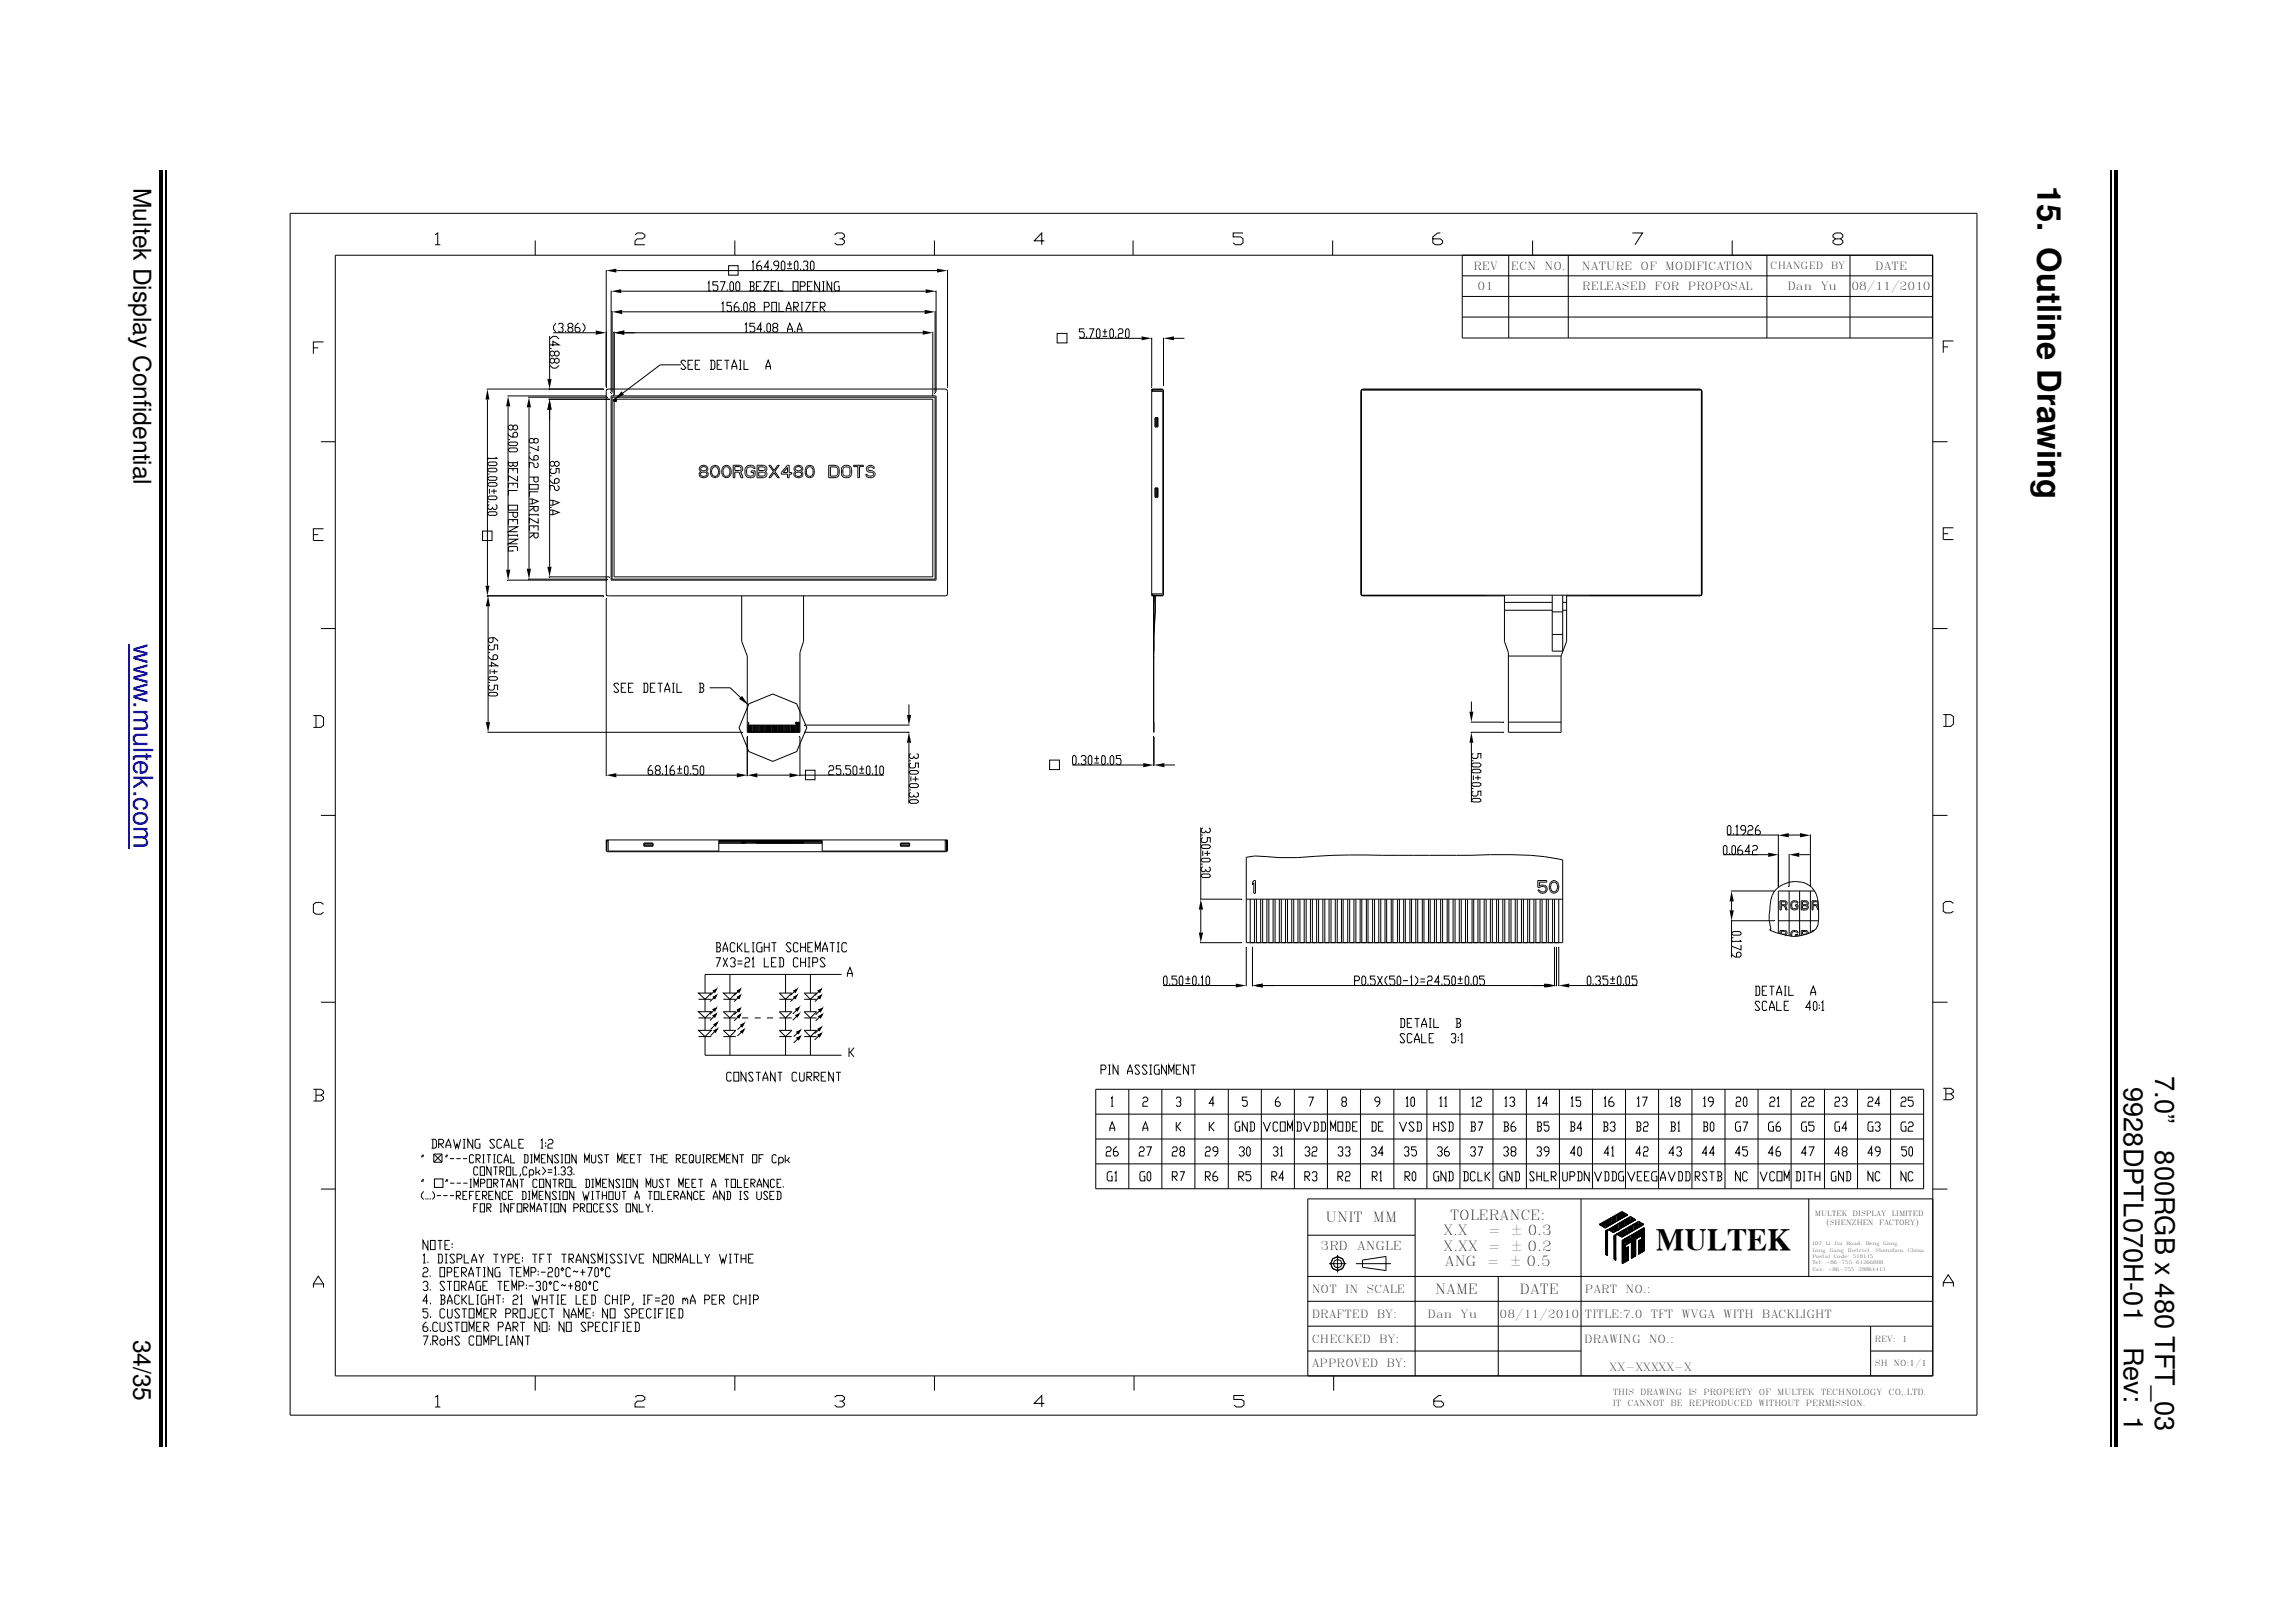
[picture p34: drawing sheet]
<svg xmlns="http://www.w3.org/2000/svg" width="297mm" height="210mm" viewBox="0 0 297 210" stroke-linecap="round" stroke-linejoin="round" font-family="sans-serif">
<defs><g id="words">
<text font-size="4.2" x="263.6" y="24" transform="rotate(90 263.6 24)">15. Outline Drawing</text>
<text font-size="3.9" x="214.2" y="161.7">MULTEK</text>
<text font-size="3.5" fill="#00f" x="17.3" y="83.4" transform="rotate(90 17.3 83.4)">www.multek.com</text>
<g font-size="3.5">
<text x="274.8" y="140.7" transform="rotate(90 274.8 140.7)">9928DPTL070H-01</text>
<text x="278.8" y="139.2" transform="rotate(90 278.8 139.2)">7.0”</text>
<text x="278.8" y="148.8" transform="rotate(90 278.8 148.8)">800RGB x 480 TFT_03</text>
<text x="274.8" y="174.2" transform="rotate(90 274.8 174.2)">Rev: 1</text>
</g>
<g font-size="3.2">
<text x="17.3" y="24.4" transform="rotate(90 17.3 24.4)">Multek Display Confidential</text>
<text x="17.3" y="173.3" transform="rotate(90 17.3 173.3)">34/35</text>
</g>
<g font-size="1.8">
<text x="171.5" y="158.1">UNIT</text>
<text x="177.6" y="158.1">MM</text>
<text x="186.8" y="159.8">X.X</text>
<text x="186.8" y="161.8">X.XX</text>
<text x="187.6" y="157.8">TOLERANCE:</text>
<text x="192.5" y="161.8">=</text>
<text x="192.5" y="159.8">=</text>
<text x="195.4" y="159.8">± 0.3</text>
<text x="195.4" y="161.8">± 0.2</text>
<text x="185.7" y="167.4">NAME</text>
<text x="186.9" y="163.8">ANG</text>
<text x="192.3" y="163.8">=</text>
<text x="195.3" y="163.8">± 0.5</text>
<text x="196.6" y="167.4">DATE</text>
</g>
<g font-size="1.6">
<text x="170.8" y="161.7">3RD</text>
<text x="175.6" y="161.7">ANGLE</text>
</g>
<g font-size="1.4">
<text x="190.6" y="34.9">REV</text>
<text x="195.5" y="34.9">ECN</text>
<text x="199.8" y="34.9">NO.</text>
<text x="204.7" y="34.9">NATURE</text>
<text x="212.2" y="34.9">OF</text>
<text x="215.4" y="34.9">MODIFICATION</text>
<text x="242.6" y="34.9">DATE</text>
<text x="191.2" y="37.5">01</text>
<text x="204.7" y="37.5">RELEASED</text>
<text x="214.1" y="37.5">FOR</text>
<text x="218.4" y="37.5">PROPOSAL</text>
<text x="231.2" y="37.5">Dan</text>
<text x="235.6" y="37.5">Yu</text>
<text x="239.5" y="37.5">08/11/2010</text>
<text x="169.7" y="167.3">NOT</text>
<text x="174" y="167.3">IN</text>
<text x="176.8" y="167.3">SCALE</text>
<text x="205" y="167.3">PART</text>
<text x="210.3" y="167.3">NO.:</text>
<text x="169.7" y="170.5">DRAFTED</text>
<text x="169.7" y="173.7">CHECKED</text>
<text x="178.1" y="170.5">BY:</text>
<text x="178.4" y="173.7">BY:</text>
<text x="184.7" y="170.5">Dan</text>
<text x="189" y="170.5">Yu</text>
<text x="194" y="170.5">08/11/2010 TITLE:7.0</text>
<text x="205" y="173.8">DRAWING</text>
<text x="213.3" y="173.8">NO.:</text>
<text x="213.6" y="170.5">TFT</text>
<text x="217.5" y="170.5">WVGA</text>
<text x="222.9" y="170.5">WITH</text>
<text x="227.9" y="170.5">BACKLIGHT</text>
<text x="169.7" y="176.9">APPROVED</text>
<text x="179.4" y="176.9">BY:</text>
<text x="208.2" y="177.3">XX-XXXXX-X</text>
</g>
<g font-size="1.3">
<text x="229" y="34.8">CHANGED</text>
<text x="236.8" y="34.8">BY</text>
</g>
<g font-size="1.1">
<text x="242.6" y="173.6">REV:</text>
<text x="246" y="173.6">1</text>
<text x="242.6" y="176.8">SH</text>
<text x="245" y="176.8">NO:1/1</text>
<text x="208.6" y="180.5">THIS</text>
<text x="208.6" y="181.9">IT</text>
<text x="210.6" y="181.9">CANNOT</text>
<text x="212.2" y="180.5">DRAWING</text>
<text x="216.1" y="181.9">BE</text>
<text x="218.4" y="180.5">IS</text>
<text x="218.5" y="181.9">REPRODUCED</text>
<text x="220.4" y="180.5">PROPERTY</text>
<text x="227.5" y="181.9">WITHOUT</text>
<text x="227.6" y="180.5">OF</text>
<text x="229.9" y="180.5">MULTEK</text>
<text x="233.6" y="181.9">PERMISSION.</text>
<text x="235.6" y="180.5">TECHNOLOGY</text>
<text x="244.3" y="180.5">CO,.LTD.</text>
</g>
<g font-size=".9">
<text x="234.8" y="157.3">MULTEK</text>
<text x="236.2" y="158.5">(SHENZHEN</text>
<text x="239.7" y="157.3">DISPLAY</text>
<text x="243.1" y="158.5">FACTORY)</text>
<text x="244.8" y="157.3">LIMITED</text>
</g>
<g font-size=".6">
<text x="234.4" y="161.1">102</text>
<text x="234.5" y="162">Long</text>
<text x="236.2" y="161.1">Li</text>
<text x="236.7" y="162">Gang</text>
<text x="237.3" y="161.1">Jia</text>
<text x="238.9" y="161.1">Road,</text>
<text x="239" y="162">District,</text>
<text x="241.4" y="161.1">Heng Gang,</text>
<text x="242.6" y="162">Shenzhen, China.</text>
<text x="234.5" y="162.8">Postal</text>
<text x="234.5" y="163.6">Tel:</text>
<text x="234.5" y="164.4">Fax:</text>
<text x="236.2" y="163.6">+86-755-61266888</text>
<text x="236.5" y="164.4">+86-755-28864413</text>
<text x="237.3" y="162.8">Code:</text>
<text x="239.7" y="162.8">518115</text>
</g>
</g></defs>
<path d="M273.1 22.1v82.5" fill="none" stroke="#000" stroke-width=".25"/>
<path d="M273.5 22.1h.5v82.5h-.5z" fill="#000"/>
<path d="M274 104.6h10.6h-10.6z" fill="#fff"/>
<path d="M273 104.6h.2v1h-.2zM273.5 104.6h.5v1h-.5zM273.5 105.6h.5v81.5h-.5z" fill="#000"/>
<path d="M273.1 105.6v81.5" fill="none" stroke="#000" stroke-width=".25"/>
<path d="M274 187.1h10.6v.1h-10.6z" fill="#fff"/>
<path d="M273 187.1h.2v.1h-.2zM273.5 187.1h.5v.1h-.5z" fill="#000"/>
<path d="M16.8 83.4v26.4" fill="none" stroke="#00f" stroke-width=".25"/>
<path d="M20.5 22.1h.1z" fill="#fff"/>
<path d="M20.6 22.1h.5h-.5zM20.6 22.1h.5v165h-.5zM21.3 22.1h.3h-.3z" fill="#000"/>
<path d="M21.4 22.1v165" fill="none" stroke="#000" stroke-width=".25"/>
<path d="M20.5 187.1l.1 .1z" fill="#fff"/>
<path d="M20.6 187.1h.5v.1h-.5zM21.3 187.1h.3v.1h-.3z" fill="#000"/>
<g fill="#fff">
<path d="M16.5 22.1h4h-4z"/>
<path d="M16.4 22.1h.1z"/>
<path d="M16.4 22.1h.1v165h-.1z"/>
<path d="M16.5 187.1h4v.1h-4z"/>
<path d="M16.4 187.1l.1 .1z"/>
</g>
<g fill="none" stroke="#000" stroke-width=".13">
<path d="M37.5 27.6h218.3v155.5h-218.3zM43.4 33h206.6v145h-206.6zM56.3 30.4l.3-.3v1.6M56.3 31.7h.7M69.2 31.1v1.9M78.4 34.9v15.1M79.1 37.6v13.1M79.7 35h41.5M80.4 37.7h39.3M82.2 30.4l.3-.3h.6l.3 .3v.2l-.3 .3h-.6l-.3 .3v.5h1.2M91.6 36.7l.1-.3v1.2M91.6 37.6h.3"/>
<path d="M92.9 36.4h-.7v.5h.5l.2 .1v.5l-.2 .1h-.3l-.2-.1M93.2 36.4h.6l-.5 1.2M93.4 39.3l.1-.2v1.2M94.1 37.5v.1M94.3 34.4h1.2v1.2h-1.2zM94.6 36.4h.1l.2 .3v.8l-.2 .1h-.1l-.2-.1v-.8zM94.6 39.1h-.5v.4h.4l.1 .2v.4l-.1 .2h-.3l-.1-.2M95.1 31.1v1.9M95.4 36.4h.1l.2 .3v.8l-.2 .1h-.1l-.2-.1v-.8zM95.4 39.1h-.1l-.3 .4v.6l.1 .2h.3l.2-.2v-.2l-.2-.2h-.4M96.4 39.1h.1l.2 .2v.8l-.2 .2h-.1l-.2-.2v-.8zM96.9 36.4h.5l.2 .3v.2l-.2 .1"/>
<path d="M97.1 37h.3l.2 .3v.2l-.2 .1h-.5M97.1 36.4v1.2M97.1 39.7l-.1-.2 .1-.4h.4l.1 .2v.2l-.1 .2h-.4l-.1 .2v.2l.1 .2h.4l.1-.2v-.2l-.1-.2M97.3 34l.1-.2v1.2M97.3 35h.3M97.9 37h.3M98.4 33.8h-.2l-.3 .4v.6l.2 .2h.3l.1-.2v-.3l-.1-.1h-.5M98.5 36.4h-.6v1.2h.6M98.8 36.4h.7l-.7 1.2h.7M98.9 39.7h.5l.1-.2-.1-.4h-.5v1.2M99.5 34.5h-.6l.4-.7v1.2M99.8 37h.3"/>
<path d="M99.8 34.8v.2M99.9 39.1h.5v1.2h-.5zM100.4 36.4h-.6v1.2h.6M100.7 36.4v1.2h.6M100.7 34.4h-.4l-.2-.2v-.2l.2-.2h.3l.1 .2v.5l-.3 .5h-.1M100.8 39.1v1.2h.6M101.2 33.8h.2l.1 .2v.8l-.1 .2h-.2l-.1-.2v-.8zM101.7 39.9h.6M101.8 34.8h.7M101.8 34.2h.7M102.2 33.8v.7M102.6 36.4h.6v1.2h-.6z"/>
<path d="M102.7 39.7h.5l.1-.2-.1-.4h-.5v1.2M102.8 39.7l.5 .6M102.9 33.8h.2l.1 .2v.8l-.1 .2h-.2l-.1-.2v-.8zM103.5 37h.5l.2-.1v-.2l-.2-.3h-.5v1.2M103.6 34.8v.2M103.6 39.1h.3M103.7 39.1v1.2M103.9 34l.1-.2h.4l.1 .2-.1 .4h-.2M104.2 39.1h.7l-.7 1.2h.7M104.4 34.4l.1 .1-.1 .5h-.4l-.1-.2M104.5 37h.3M105 33.8h.1l.2 .2v.8l-.2 .2h-.1l-.2-.2v-.8z"/>
<path d="M105.1 36.4h-.6v1.2h.6M105.2 39.7h.3M105.8 39.1h-.6v1.2h.6M106 36.4v1.2l-.6-1.2v1.2M106.1 39.7h.5l.2-.2v-.2l-.2-.2h-.5v1.2M106.3 39.7l.5 .6M106.4 37.6h.3M106.4 36.4h.3M106.5 36.4v1.2M107.6 36.4v1.2l-.6-1.2v1.2M108 30.4l.3-.3h.7l.2 .3v.2l-.2 .3h-.4M108.6 36.4h-.5l-.2 .3v.8l.2 .1h.5v-.6h-.2"/>
<path d="M109 30.9l.2 .3v.2l-.2 .3h-.7l-.3-.3M120.9 31.1v1.9M121.1 37.6v13.1M122.6 34.9v15.1M135.1 31.2h-1.3l1-1.1v1.6M146.6 31.1v1.9M160.8 30.1h-1.3v.5h1l.3 .3v.5l-.3 .3h-.7l-.3-.3M172.4 31.1v1.9M186.3 30.1h-.3l-.6 .5v.8l.3 .3h.6l.3-.3v-.2l-.3-.3h-.9M189.2 33v10.7h60.8v-10.7M189.2 35.7h60.8M189.2 38.4h60.8"/>
<path d="M195.2 33v10.7M198.3 31.1v1.9M202.9 33v10.7M211.2 30.1h1.3l-1 1.6M224.1 31.1v1.9M228.6 33v10.7M237.5 30.9l-.4-.3v-.2l.4-.3h.6l.3 .3v.2l-.3 .3h-.6l-.4 .3v.2l.4 .3h.6l.3-.3v-.2l-.3-.3M239.3 33v10.7M40.5 45h.7M41.5 57.1h1.9M41.9 44.2h-1.4v1.6M63 50.3h15.1"/>
<path d="M63.1 51.7v24.1M63.1 59.9l.2-.1h.8l.2 .1v.2l-.2 .1h-.8l-.2-.1zM63.1 59.1v.4M64.1 59.1l.2 .2h-1.2M65.6 51.2h12.9M65.7 52.6v21.1M65.8 57.3l.2-.1h.8l.2 .1v.2l-.2 .2h-.8l-.2-.2zM65.8 58.1l.2-.1h.8l.2 .1v.2l-.2 .2h-.8l-.2-.2zM65.8 56.1v.2l.4 .3h.6l.2-.2v-.3l-.2-.2h-.2l-.2 .2v.5M65.8 59.7v.5l.2 .1h.2l.2-.1v-.3M65.8 56.9h.2M65.8 59.9h1.2"/>
<path d="M66.4 55.2l.2-.2h.2l.2 .2v.3l-.2 .1h-.2l-.2-.1v-.3l-.2-.2h-.2l-.2 .2v.3l.2 .1h.2l.2-.1M67 59.7v.5l-.2 .1h-.2l-.2-.1M68.3 51.4h10.3M68.4 52.7v20.9M68.5 59.1v.1l.4 .3h.6l.1-.1v-.3l-.1-.2h-.3l-.1 .2v.4M68.5 58.6h.2M69.1 56.9l.1-.2h.3l.1 .2v.3l-.1 .1h-.3l-.1-.1v-.3l-.2-.2h-.2l-.2 .2v.3l.2 .1 .4-.1M69.5 59.9l.1 .1v.3l-.1 .2h-.3l-.1-.2v-.3l-.2-.1h-.4v.6M69.6 57.7v.6l-1.1-.5M71 51.6h7.9M71.1 43.5v5.5M71.1 53v20.3"/>
<path d="M71.1 43.9l.4-.4h.5l.3 .4M71.1 44.6h1.2l-.8-.4v.6M71.1 47.3l.4 .3h.5l.3-.3M71.1 45.1h.3M71.6 43.1h5.5M71.7 59.9l.3-.2h.1l.2 .2v.3l-.2 .1h-.1l-.3-.1v-.3l-.2-.2h-.1l-.3 .2v.3l.3 .1h.1l.2-.1M71.7 45.6l.3-.2h.1l.2 .2v.3l-.2 .2h-.1l-.3-.2v-.3l-.2-.2h-.1l-.3 .2v.3l.3 .2h.1l.2-.2M71.7 46.5l.3-.1h.1l.2 .1v.3l-.2 .2h-.1l-.3-.2v-.3l-.2-.1h-.1l-.3 .1v.3l.3 .2h.1l.2-.2M71.9 41.8l-.3 .4v.4l.3 .4M72.2 42l.2-.2h.3l.1 .2v.2l-.1 .2h-.2M72.7 42.4l.1 .2v.2l-.1 .2h-.3l-.2-.2M73.2 42.8v.2"/>
<path d="M73.6 42.4l-.1-.2v-.2l.1-.2h.3l.2 .2v.2l-.2 .2h-.3l-.1 .2v.2l.1 .2h.3l.2-.2v-.2l-.2-.2M74.9 41.8h-.2l-.3 .4v.6l.2 .2h.3l.1-.2v-.2l-.1-.2h-.5M75.4 41.8l.3 .4v.4l-.3 .4M78.5 50.4l.2-.1h43.6l.2 .1 .1 .2v26.2l-.1 .2h-44zM79.1 51.2h42v23.9h-42zM79.2 51.4h41.8v23.5h-41.8zM79.2 40.3v10.5M79.4 51.7h.1zM79.4 51.7h.1M79.4 51.8h.1M79.4 51.6h.1M79.4 51.6h41.3v23h-41.3z"/>
<path d="M79.4 42.9v8.2M79.4 51.8h.3M79.4 51.7h.3M79.5 51.7h.1M79.5 51.8h.1M79.5 51.6h.1M79.5 51.6v.2M79.6 51.7h.1M79.6 51.8h.1M79.6 51.6h.1M79.6 51.6v.2M79.7 51.7h.1"/>
<path d="M79.7 51.8h.1M79.7 51.6h.1M79.7 51.6v.2M79.7 51.6v.2h-.3M80.5 40.3h39.1M80.8 43.1h38.6M88.1 47.2h-2.7l-5.9 4.4M88.7 46.8l-.2-.2h-.2l-.2 .2 .6 .8-.2 .2h-.2l-.2-.2M89 47.2h.3M89.6 46.6h-.6v1.2h.6M89.9 47.2h.4M90.6 46.6h-.7v1.2h.7"/>
<path d="M91.8 46.6h.5l.2 .2v.8l-.2 .2h-.5M92 46.6v1.2M92.8 47.2h.3M93.4 40.3h.3M93.4 46.6h-.6v1.2h.6M93.7 46.6h.6M94.1 46.6v1.2M94.7 47.8v-.4l.3-.8 .3 .8v.4M94.7 47.4h.6M95.6 47.8h.3M95.6 46.6h.3M95.8 46.6v1.2"/>
<path d="M95.9 40.1v.2M96.3 46.6v1.2h.5M96.4 42l.1-.2v1.2M96.4 43h.3M97.6 41.8h-.6v.4h.5l.1 .2v.4l-.1 .2h-.4l-.1-.2M98.6 42.6h-.7l.5-.8v1.2M98.9 42.8v.2M99.1 47.8v-.4l.3-.8 .3 .8v.4M99.1 47.4h.6M99.2 42l.2-.2 .3 .2v.8l-.2 .2-.3-.2zM100.1 42.4l-.1-.2v-.2l.1-.2h.3l.2 .2v.2l-.2 .2h-.3l-.1 .2v.2l.1 .2h.3l.2-.2v-.2l-.2-.2M101.7 40.3v-.4l.4-.8 .2 .8v.4"/>
<path d="M101.9 43v-.4l.3-.8 .3 .8v.4M101.9 42.6h.6M102.8 42.8v.2M103.2 43v-.4l.2-.8 .3 .8v.4M103.2 42.6h.5M103.6 40.3h.3M120.7 42.9v8.2M121 40.3v10.5M136.8 43.1h1.2v1.3h-1.2zM139.6 43.8h8.1M140.3 42.5h-.7v.4h.5l.2 .2v.4l-.2 .2h-.3l-.2-.2M140.6 43.5v.2"/>
<path d="M140.9 42.5h.6l-.5 1.2M142 42.5h.2l.1 .3v.7l-.1 .2h-.2l-.2-.2v-.7zM142.6 43.5h.6M142.6 42.9h.6M142.9 42.5v.8M143.8 42.5h.1l.1 .3v.7l-.1 .2h-.1l-.2-.2v-.7zM144.3 43.5v.2M144.7 42.8l.1-.3h.3l.2 .4-.2 .2h-.3l-.1 .2v.4h.6M145.8 42.5h.2l.1 .3v.7l-.1 .2h-.2l-.2-.2v-.7zM149 43.7v6.3M149 50.6h1.4v26.2h-1.4M149.1 50.3v.3"/>
<path d="M149.1 50.4h1.3v-.1h-1.4v26.8h1.4l-1.3-.1M149.1 50.6v-.1h1.4v26.5h-1.4v-.2M149.4 54h.4v1.2h-.4zM149.5 50.4v.1M149.5 54.1h.3v1.1h-.3zM149.6 54.1v1.1M150.5 43.7v6.2M151.9 43.8h1.3M176.1 50.6h.1M176.1 50.6v26.2M176.1 50.5h44v26.5h-44zM176.3 50.3l-.2 .1v.2"/>
<path d="M176.3 50.3h43.7M176.3 50.3v.1h43.7v-.1M189.2 41h60.8M220 50.3l.1 .1 .1 .2M220.1 50.6h.1M220.2 50.6v26.2M250 57.1h2M251.4 44.9h.6M252.7 44.1h-1.3v1.5M40.5 69.2h.7M41.9 68.4h-1.4v1.5h1.4M62.4 68.7h1.3v1.2h-1.3z"/>
<path d="M63 77.1h15.1M63.1 60.7l.2-.1h.8l.2 .1v.2l-.2 .1h-.8l-.2-.1zM63.1 61.8l.2-.1h.8l.2 .1v.2l-.2 .1h-.8l-.2-.1zM63.1 62.6l.2-.2h.8l.2 .2v.2l-.2 .1h-.8l-.2-.1zM63.1 64.3l.2-.1h.8l.2 .3-.2 .1h-.8l-.2-.1zM63.1 66.4l.2-.2h.8l.2 .2v.1l-.2 .2h-.8l-.2-.2zM63.1 61.3h.2M63.1 64.9h.2M63.1 78.4v15M63.3 65.3l-.2 .1v.3l.2 .2h.2l.2-.2M63.3 63.2v.7M63.5 63.5h.8"/>
<path d="M63.9 63.2v.7M64.1 65.3l.2 .1v.3l-.2 .2h-.2l-.2-.2v-.1M65.6 75.1h12.9M65.8 65.4h1.2v.6h-1.2zM65.8 61.3v-.7h1.2v.7M65.8 63.2v-.7h1.2v.7M65.8 66.3h1.2v.5l-.2 .1h-.2l-.2-.1v-.5M65.8 67.9v-.7h1.2v.7M65.8 68.2h1.2l-1.2 .6h1.2M65.8 69.8h1.2l-1.2 .6h1.2M65.8 69.1v.3M65.8 69.3h1.2"/>
<path d="M66.4 71.2v.1h-.6v-.5l.2-.1h.8l.2 .1v.5M66.4 60.6v.4M66.4 62.5v.3M66.4 67.2v.3M67 61.6v.6l-1.2-.6v.6M67 63.5h-1.2v.6M67 69.1v.3M68.3 74.9h10.3M68.5 62.7h1.1v.6h-1.1zM68.5 61.7h1.1v.5l-.1 .2h-.3l-.1-.2v-.5M68.5 64.6h.4l.7 .3-.7 .3h-.4M68.5 65.5h1.1v.5l-.1 .1h-.3l-.1-.1v-.5"/>
<path d="M68.5 68.7v-.7h1.1v.7M68.5 69h1.1v.4l-.1 .2h-.3l-.1-.2v-.4M68.5 66.6h1.1M68.5 66.5v.3M68.9 64.6v.6M69.1 65.7l-.6 .4M69.1 68v.3M69.1 69.1l-.6 .5M69.6 63.6h-1.1v.7M69.6 67.1v.6l-1.1-.6v.6M69.6 66.5v.3M71 74.6h7.9"/>
<path d="M71.1 62.1v.1l.4 .3h.6l.2-.1v-.3l-.2-.2h-.1l-.3 .2v.4M71.1 64.7h.4l.8 .3-.8 .4h-.4M71.1 66h.4l.8 .3-.8 .3h-.4M71.1 61.6h.3M71.1 65.7h.3M71.4 60.6l-.3 .2v.3l.3 .2h.3l.3-.2v-.5h.3v.7M71.5 64.7v.7M71.5 66v.6M72.1 62.8l.2 .2v.3l-.2 .2h-.1l-.3-.2v-.3l-.2-.2h-.4v.7M78.4 77.4v23M90.6 60.3a.54 .54 0 0 1 .8 0 .54 .54 0 0 1 0 .7 .45 .45 0 0 1 .1 .6 .45 .45 0 0 1-.5 .2 .42 .42 0 0 1-.5-.3 .42 .42 0 0 1 .2-.5h-.1a.38 .38 0 0 1 0-.7zM90.7 61.2l.6-.1 .2 .2a.46 .46 0 0 1-.5 .3 .46 .46 0 0 1-.4-.3z"/>
<path d="M90.7 60.5a.38 .38 0 0 1 .5-.1 .38 .38 0 0 1 .2 .4l-.3 .1h-.3l-.2-.2zM92 60.5a.61 .61 0 0 1 .7-.2 .61 .61 0 0 1 .4 .6 .63 .63 0 0 1-.3 .8 .63 .63 0 0 1-.8-.3l-.1-.7zM92.2 60.5a.36 .36 0 0 1 .6 0 .8 .8 0 0 1-.1 1.1h-.2a.64 .64 0 0 1-.4-.9zM93.5 60.5a.61 .61 0 0 1 .7-.2 .61 .61 0 0 1 .4 .6 .65 .65 0 0 1-.3 .8 .65 .65 0 0 1-.8-.1l-.1-.4zM93.7 60.5a.36 .36 0 0 1 .6 0 .75 .75 0 0 1-.2 1.1h-.1a.67 .67 0 0 1-.3-1.1zM94.9 60.2h.8l.3 .1 .1 .2v.3l-.3 .2 .3 .8h-.2l-.3-.7h-.5v.7h-.2zM95.1 60.4h.7l.1 .4-.1 .1h-.7zM96 77.1v5.9l.7 1.9v9.8h6.8v-10.3l.5-1.4v-5.9M96.5 60.5a.68 .68 0 0 1 1.2 .1h-.2l-.1-.1a.75 .75 0 0 0-.7 0l-.1 .8a.54 .54 0 0 0 .8 .2l.1-.4h-.3v-.2h.5v.5a.7 .7 0 0 1-.7 .4 .7 .7 0 0 1-.6-.5v-.6zM97.9 60.2h.9l.3 .1 .1 .4-.2 .3a.43 .43 0 0 1 .2 .5 .43 .43 0 0 1-.4 .3h-.9zM98.2 60.4h.6l.2 .1v.2l-.1 .2h-.7zM98.2 61.1h.6l.2 .1v.3l-.2 .1h-.6z"/>
<path d="M99.5 60.2h.2l.4 .7 .5-.7h.2l-.6 .8 .6 .8h-.2l-.5-.6-.4 .6h-.2l.6-.8zM101.9 60.2h.2v.9h.3v.2h-.3v.5h-.2v-.5h-.8v-.2zM101.9 60.5v.6h-.6zM102.8 60.5a.61 .61 0 0 1 .6-.3 .61 .61 0 0 1 .5 .5l-.3 .3a.42 .42 0 0 1 .3 .5 .42 .42 0 0 1-.5 .3 .47 .47 0 0 1-.6-.2 .47 .47 0 0 1 .1-.6 .38 .38 0 0 1-.1-.5zM102.9 61.2l.6-.1 .2 .2a.46 .46 0 0 1-.4 .3 .46 .46 0 0 1-.4-.3zM102.9 60.5l.5-.1 .3 .2a.42 .42 0 0 1-.4 .3 .42 .42 0 0 1-.4-.3zM104.4 60.3a.61 .61 0 0 1 .6 0 .61 .61 0 0 1 .4 .6 .67 .67 0 0 1-.2 .7 .67 .67 0 0 1-.8 .1l-.2-.5v-.6zM104.5 60.5a.32 .32 0 0 1 .5 0l.2 .2v.6l-.2 .3h-.2h-.3l-.2-.3v-.6zM107.2 60.2h.8a.57 .57 0 0 1 .6 .5 1.13 1.13 0 0 1-.2 1l-1.2 .1zM107.4 60.4h.6a.36 .36 0 0 1 .4 .3v.6a.36 .36 0 0 1-.4 .3h-.6zM109 60.5a.69 .69 0 0 1 .7-.3 .69 .69 0 0 1 .5 .5 .88 .88 0 0 1-.4 1.1h-.2a.67 .67 0 0 1-.7-.4v-.8zM109.2 60.5l.2-.1 .4 .1a.9 .9 0 0 1 .1 1l-.3 .1a.46 .46 0 0 1-.6-.3v-.6z"/>
<path d="M110.4 60.2h1.3v.2h-.5v1.4h-.2v-1.4h-.6zM112.1 60.5l.5-.3a.54 .54 0 0 1 .5 .4h-.2a.32 .32 0 0 0-.4-.2 .32 .32 0 0 0-.2 .4l.1 .1a.62 .62 0 0 1 .8 .5 .67 .67 0 0 1-.6 .4 .67 .67 0 0 1-.6-.4h.2a.51 .51 0 0 0 .8 0v-.2l-.6-.1a.45 .45 0 0 1-.3-.6zM149.1 76.8v.3M149.3 79h.1M149.3 77.1v17.6v-1.3M149.3 77h.1M149.3 77.1v.8M149.4 63.1h.4v1.2h-.4zM149.4 77.1v2.1l-.1 2.9M149.5 77.1l-.2 7.1M149.5 63.2h.3v1.1h-.3zM149.6 63.2v1.1"/>
<path d="M176.1 76.8v.2l.2 .1M176.1 76.8h.1M176.3 77.1h18.3M176.3 77.1h16M194.6 77v6l.5 1.4v10.3h6.9v-9.8M194.6 77.9h6.2M194.6 79h6.2M200.8 77v7.2h1.4v-7.2M200.8 79.2h1.4M202.2 77.9h.5M202.2 79h.5M202.7 77.1h17.3"/>
<path d="M202.7 77v6l-.7 1.9M205.6 77.1h14.4M220.1 76.8h.1M220.2 76.8l-.1 .2-.1 .1M251.4 69h.6M252.7 68.3h-1.3v1.5h1.3M40.5 92.6h1l.4 .2v1.1l-.4 .2h-1M40.9 92.6v1.5M41.5 81.3h1.9M63.1 94.7h33M63.2 87.7l.2-.2h.8l.2 .2v.1l-.2 .2h-.8l-.2-.2zM63.2 89.7l.2-.1h.8l.2 .1v.2l-.2 .1h-.8l-.2-.1z"/>
<path d="M63.2 84.9v.1l.4 .3h.6l.2-.1v-.3l-.2-.2h-.2l-.2 .2v.4M63.2 86.1h1.2l-.8-.4v.6M63.2 84.4h.2M63.2 88.3h.2M63.4 83.4l-.2 .2v.3l.2 .2h.4l.2-.2v-.5h.4v.7M63.4 88.6l-.2 .2v.3l.2 .2h.4l.2-.2v-.5h.4v.7M63.4 86.6v.6M63.6 86.9h.8M63.8 82.5v.5l-.2 .1h-.2l-.2-.1v-.3l.2-.2h.6l.4 .3v.2M64 86.6v.6M80 88.6l-.1-.2h-.3l-.2 .2 .6 .8-.1 .2h-.3l-.2-.2M80.4 89h.3"/>
<path d="M81 88.4h-.6v1.2h.6M81.3 89h.3M81.9 88.4h-.6v1.2h.6M83.2 88.4h.5l.1 .2v.8l-.1 .2h-.5M83.3 88.4v1.2M84.1 89h.3M84.3 99.1h-.2l-.3 .4v.5l.2 .2h.3l.1-.2-.1-.3h-.5M84.8 88.4h-.7v1.2h.7M84.9 99.7l-.1-.2v-.2l.1-.2h.3l.2 .2v.2l-.2 .2h-.3l-.1 .2v.1l.1 .2h.3l.2-.2v-.1l-.2-.2M85.1 88.4h.6M85.4 88.4v1.2M86 89.6v-.4l.3-.8 .3 .8v.4"/>
<path d="M86 89.2h.6M86 99.3l.2-.2v1.1M87 89.6h.3M87 88.4h.3M87.1 88.4v1.2M87.2 99.1h-.2l-.3 .4v.5l.1 .2h.4l.1-.2-.1-.3h-.5M87.6 88.4v1.2h.7M87.6 99.5h.7M87.9 99.1v.8M88.5 99.3l.2-.2h.2l.1 .2v.7l-.1 .2h-.2l-.2-.2zM90.3 99.1h-.7v.4h.5l.2 .2v.3l-.2 .2h-.3l-.2-.2M90.4 88.4h.5l.1 .2v.2l-.1 .2"/>
<path d="M90.6 99.3l.1-.2h.2l.1 .2v.7l-.1 .2h-.2l-.1-.2zM90.6 89h.3l.1 .2v.2l-.1 .2h-.5M90.6 88.4v1.2M91.8 89h2.7l2.3 2.2M96.7 95.3v5.1M96.7 93.8h6.8M96.8 93.8v.9M96.8 93.7h.1M96.8 93.4h.1M96.8 93.4v.1M96.8 93.4v.3M96.9 93.8v.9"/>
<path d="M97 93.8v.9M97.1 93.8v.9M97.2 93.8v.9M97.3 93.8v.9M97.4 93.8v.9M97.5 93.8v.9M97.6 93.8v.9M97.7 93.8v.9M97.8 93.8v.9M97.9 93.8v.9M98 93.8v.9M98.1 93.8v.9"/>
<path d="M98.2 93.8v.9M98.3 93.8v.9M98.4 93.8v.9M98.5 93.8v.9M98.6 93.8v.9M98.7 93.8v.9M98.8 93.8v.9M98.9 93.8v.9M99 93.8v.9M99.1 93.8v.9M99.2 93.8v.9M99.3 93.8v.9"/>
<path d="M99.4 93.8v.9M99.5 93.8v.9M99.6 93.8v.9M99.7 93.8v.9M99.8 93.8v.9M99.9 93.8v.9M100 93.8v.9M100.1 93.8v.9M100.2 93.8v.9M100.3 93.8v.9M100.4 93.8v.9M100.5 93.8v.9"/>
<path d="M100.6 93.8v.9M100.7 93.8v.9M100.8 93.8v.9M100.9 93.8v.9M101 93.8v.9M101.1 93.8v.9M101.2 93.8v.9M101.3 93.8v.9M101.4 93.8v.9M101.5 93.8v.9M101.6 93.8v.9M101.7 93.8v.9"/>
<path d="M101.8 93.8v.9M101.9 93.8v.9M102 93.8v.9M102.1 93.8v.9M102.2 93.8v.9M102.3 93.8v.9M102.4 93.8v.9M102.5 93.8v.9M102.6 93.8v.9M102.7 93.8v.9M102.8 93.8v.9M102.9 93.8v.9"/>
<path d="M102.9 93.6h.1M103 93.6v.1M103 93.8v.9M103 93.6h.1M103 93.5h.1M103 93.7h.1M103 93.5l.2-.1h-.3l.1 .3h.2v-.1M103 93.5l.2 .1M103.1 93.8v.9M103.1 93.6h.1M103.2 93.6h.1M103.2 93.6l-.1 .1"/>
<path d="M103.2 93.8v.9M103.2 93.5h.1M103.2 93.5h.2v.1h-.2zM103.3 93.8v.9M103.3 93.5h.1M103.4 93.4h.1M103.4 93.6h.1M103.4 93.7h.1M103.4 93.4h-.2v.3h.2M103.4 93.4v.3M103.4 93.5h.1M103.4 93.8v.9"/>
<path d="M103.5 95.3v5.1M104 94.7h13.7M104 93.8h13.7M104.2 99.7h1.2v1.2h-1.2zM107.2 99.3l.2-.2h.3l.2 .4-.2 .2h-.3l-.2 .2v.3h.7M108.8 99.1h-.6v.4h.5l.1 .2v.3l-.1 .2h-.4l-.1-.2M110.1 99.1h-.7v.4h.5l.2 .2v.3l-.2 .2h-.3l-.2-.2M110.3 99.3l.2-.2h.2l.2 .2v.7l-.2 .2h-.2l-.2-.2zM111.2 99.5h.6M111.5 99.1v.8M112.1 99.3l.2-.2h.1l.2 .2v.7l-.2 .2h-.1l-.2-.2zM113.2 99.3l.2-.2v1.1"/>
<path d="M113.8 99.3l.2-.2 .3 .2v.7l-.2 .2h-.1l-.2-.2zM117.6 91.1v1.4M117.6 96.1v7.9M117.6 99.9l.2-.2h.8l.2 .2v.1l-.2 .2h-.8l-.2-.2zM117.6 98.4h.2M117.8 97.5l-.2 .1v.4l.2 .1h.3l.1-.1M117.8 98.7l-.2 .2v.3l.2 .2h.4l.2-.2v-.5h.4v.7M118.6 97.5l.2 .1v.4l-.2 .1h-.2l-.2-.1v-.2M135.8 98.3h1.3v1.3h-1.3zM138.7 99h9.2M138.9 97.7h.2l.1 .3v.7l-.1 .2h-.2l-.1-.2v-.7zM139.6 98.7v.2"/>
<path d="M139.9 98l.1-.3h.3l.2 .3v.1l-.2 .2h-.1M140.3 98.3l.2 .3v.1l-.2 .2h-.3l-.1-.2M141 97.7h.1l.2 .3v.7l-.2 .2h-.1l-.2-.2v-.7zM141.6 98.7h.6M141.6 98.1h.6M141.9 97.7v.9M142.6 97.7h.2l.2 .3v.7l-.2 .2h-.2l-.1-.2v-.7zM143.3 98.7v.2M143.8 97.7h.1l.2 .3v.7l-.2 .2h-.1l-.2-.2v-.7zM145 97.7h-.6v.4h.5l.1 .2v.4l-.1 .2h-.3l-.2-.2M149.3 84.9h.1M149.3 84.4h.1"/>
<path d="M149.3 83h.1M149.3 95.3v3.8M150.7 99h1.3M190.3 94.7h4.3M190.3 93.4h4.3M190.4 90.8v1.3M190.4 96.1v7.7M190.4 98.9l.2-.2h.8l.2 .2v.2l-.2 .1h-.8l-.2-.1zM190.4 99.7l.2-.2h.8l.2 .2v.2l-.2 .1h-.8l-.2-.1zM190.4 98.4h.2M190.6 97.5l-.2 .1v.4l.2 .1h.4l.2-.1v-.5h.4v.6M195.1 93.4h6.9"/>
<path d="M195.1 84.9h6.9M200.8 82.1h1.4M250 81.3h2M251.4 92.5h1l.3 .2v1l-.3 .3h-1M251.7 92.5v1.5M41.5 105.5h1.9M41.9 117l-.4-.2h-.6l-.4 .2v1l.4 .3h.6l.4-.3M78.4 108.8h.3M78.5 108.8l-.1 1.3v-1.4h44.2v1.4h-.1v-1.3M78.7 108.8h-.2v1.4h44v-1.4h-.2M78.7 108.7v1.4h14.3v-1.3h13.4v1.3h15.9v-1.4M79.7 100.3h15.6"/>
<path d="M83.3 109.1h1.2v.4h-1.2zM83.3 109.1v.3h1.1v-.3M83.3 109.3h1.1M85.7 100v.2M86 100.2h.3M87.6 100h.7M89.4 100v.2M93 109.1h13.4M93 109.1h3M93 108.9h13.4M93 108.8h13.4M96 108.9v.2"/>
<path d="M96 109h.5M96.5 108.9v.2M96.7 108.9v.1M97.4 108.8h.1M97.8 109v.1M97.8 109h6.2M98 100.3h4.1M102.8 108.8h.1M103.5 100.3h10.8M103.5 108.9l-7 .1M104 108.9v.2M104 109.1h2.4"/>
<path d="M109.1 100v.2M111.2 100h.6M112.9 100v.2M113.2 100.2h.3M116.5 109.1h1.2v.4h-1.2zM116.6 109.1v.3h1v-.3M116.6 109.3h1M117.6 101.6l.2-.2h.8l.2 .2v.1l-.2 .2h-.8l-.2-.2zM117.6 103.6l.2-.1h.8l.2 .1v.2l-.2 .1h-.8l-.2-.1zM117.6 102.2h.2M117.8 102.5l-.2 .2v.3l.2 .1h.3l.1-.1M117.8 100.5v.6"/>
<path d="M118.1 100.8h.7M118.4 100.5v.6M118.6 102.5l.2 .2v.3l-.4 .1-.2-.1v-.2M122.3 108.8h.3M122.5 109.1h.1M155.3 116.3h5.3M155.3 107.1v9.2M155.3 117.7v2.9M155.4 109.5l.2-.2h.8l.2 .3-.2 .2h-.8l-.2-.2zM155.4 111.2l.2-.2h.8l.2 .3-.2 .2h-.8l-.2-.2zM155.4 113.2l.2-.1h.8l.2 .3-.2 .1h-.8l-.2-.1zM155.4 108h.2"/>
<path d="M155.4 111.8h.2M155.6 107.1l-.2 .2v.3l.2 .1h.2l.2-.1M155.6 108.4l-.2 .1v.3l.2 .2h.4l.2-.2v-.4h.4v.6M155.6 112.1l-.2 .2v.3l.2 .2h.2l.2-.2M155.6 110.1v.6M155.8 110.4h.8M156.2 110.1v.6M156.4 107.1l.2 .2v.3l-.2 .1h-.2l-.2-.1v-.2M156.4 112.1l.2 .2v.3l-.2 .2h-.2l-.2-.2v-.2M161.2 110.9l1.1-.2a37.9 37.9 0 0 0 7.9 .1 89.8 89.8 0 0 1 8.6-.1h11.4a53.8 53.8 0 0 1 11.4 .4l.6 .2v10.7h-41zM161.2 116.3h41M161.7 116.3v5.7"/>
<path d="M162.2 113.9h.2v1.7h-.2v-1.4l-.2 .3v-.3zM162.3 116.3v5.7M162.5 116.3v5.7M163.1 116.3v5.7M163.4 116.3v5.7M163.9 116.3v5.7M164.2 116.3v5.7M164.7 116.3v5.7M165 116.3v5.7M165.5 116.3v5.7M165.8 116.3v5.7M166.3 116.3v5.7"/>
<path d="M166.6 116.3v5.7M167.1 116.3v5.7M167.4 116.3v5.7M167.9 116.3v5.7M168.2 116.3v5.7M168.7 116.3v5.7M169 116.3v5.7M169.5 116.3v5.7M169.8 116.3v5.7M170.3 116.3v5.7M170.6 116.3v5.7M171.1 116.3v5.7"/>
<path d="M171.4 116.3v5.7M171.9 116.3v5.7M172.2 116.3v5.7M172.7 116.3v5.7M173 116.3v5.7M173.6 116.3v5.7M173.8 116.3v5.7M174.4 116.3v5.7M174.6 116.3v5.7M175.2 116.3v5.7M175.4 116.3v5.7M176 116.3v5.7"/>
<path d="M176.2 116.3v5.7M176.8 116.3v5.7M177 116.3v5.7M177.6 116.3v5.7M177.8 116.3v5.7M178.4 116.3v5.7M178.6 116.3v5.7M179.2 116.3v5.7M179.4 116.3v5.7M180 116.3v5.7M180.2 116.3v5.7M180.8 116.3v5.7"/>
<path d="M181 116.3v5.7M181.6 116.3v5.7M181.8 116.3v5.7M182.4 116.3v5.7M182.6 116.3v5.7M183.2 116.3v5.7M183.4 116.3v5.7M184 116.3v5.7M184.2 116.3v5.7M184.8 116.3v5.7M185 116.3v5.7M185.6 116.3v5.7"/>
<path d="M185.8 116.3v5.7M186.4 116.3v5.7M186.6 116.3v5.7M187.2 116.3v5.7M187.4 116.3v5.7M188 116.3v5.7M188.2 116.3v5.7M188.8 116.3v5.7M189 116.3v5.7M189.6 116.3v5.7M189.9 116.3v5.7M190.4 101.4l.2-.1h.8l.2 .1v.2l-.2 .1h-.8l-.2-.1z"/>
<path d="M190.4 103.5l.2-.2h.8l.2 .2v.1l-.2 .2h-.8l-.2-.2zM190.4 102h.2M190.4 116.3v5.7M190.6 102.4l-.2 .1v.3l.2 .2h.4l.2-.2v-.4h.4v.6M190.6 100.3v.6M190.7 116.3v5.7M190.8 100.6h.8M191.2 100.3v.6M191.2 116.3v5.7M191.5 116.3v5.7M192 116.3v5.7M192.3 116.3v5.7"/>
<path d="M192.8 116.3v5.7M193.1 116.3v5.7M193.6 116.3v5.7M193.9 116.3v5.7M194.4 116.3v5.7M194.7 116.3v5.7M195.2 116.3v5.7M195.5 116.3v5.7M196 116.3v5.7M196.3 116.3v5.7M196.8 116.3v5.7M197.1 116.3v5.7"/>
<path d="M197.6 116.3v5.7M197.9 116.3v5.7M198.4 116.3v5.7M198.7 116.3v5.7M199 113.9h1.1v.2h-.9v.5l.3-.1 .3 .1h.2l.2 .4a.61 .61 0 0 1-.5 .6 .61 .61 0 0 1-.7-.3v-.2h.2a.4 .4 0 0 0 .6 .3 .4 .4 0 0 0 0-.7h-.3l-.5 .1zM199.2 116.3v5.7M199.5 116.3v5.7M200.1 116.3v5.7M200.3 116.3v5.7M200.6 114.2a.59 .59 0 0 1 .7-.2 .59 .59 0 0 1 .4 .6 .66 .66 0 0 1-.2 .8 .66 .66 0 0 1-.8 0 .96 .96 0 0 1-.1-1.2zM200.8 114.2l.4-.1a.74 .74 0 0 1-.1 1.3 .71 .71 0 0 1-.3-1.2zM200.9 116.3v5.7"/>
<path d="M201.1 116.3v5.7M201.7 116.3v5.7M222.9 110.6h5.9M223 109.6l.1-.2 .3 .2v.8l-.1 .2h-.2l-.1-.2zM223.4 108h6.7M223.6 106.8h.2l.1 .2v.8l-.1 .2h-.2l-.1-.2v-.8zM223.8 110.4v.2M223.9 115.3h5.6M223.9 119.1h5.6M224 116.6v1.2M224 119.1v4.8M224.1 109.6l.1-.2 .3 .2v.8l-.1 .2h-.2l-.1-.2z"/>
<path d="M224.3 107.8v.2M224.6 107l.1-.2v1.2M224.6 108h.3M225.3 109.4h-.1l-.4 .4v.6l.2 .2h.3l.2-.2v-.2l-.2-.2h-.5M225.8 107.4h-.4l-.2-.2v-.2l.2-.2h.3l.1 .2v.6l-.3 .4h-.1M226.1 107l.2-.2h.3l.2 .2v.2l-.2 .2h-.3l-.2 .2v.4h.7M226.4 110.2h-.6l.5-.8v1.2M226.7 109.6l.2-.2h.3l.2 .2v.2l-.2 .2h-.3l-.2 .2v.4h.7M227.6 106.8h-.2l-.3 .4v.6l.1 .2h.4l.1-.2v-.2l-.1-.2h-.5M230.1 119.1h5.1M230.1 107.9v6.8M230.3 116.5h.7l.1 .1 .1 .3-.2 .2 .2 .6h-.2l-.1-.5h-.5v.5h-.1z"/>
<path d="M230.4 116.7h.6v.3l-.6 .1zM231.4 108h1.5M231.5 110.5v4.2M231.5 115.3v5.8M231.8 116.7l.1-.2h.5l.2 .2v.1h-.1a.37 .37 0 0 0-.4-.1 .37 .37 0 0 0-.3 .2l.1 .6h.5l.1-.3h-.2v-.1h.3v.5a.57 .57 0 0 1-.9-.2v-.6zM232.8 110.6h1.3M232.8 115.3v5.8M233 116.5h.8l.1 .2 .1 .2-.2 .2 .1 .1 .1 .2-.2 .3h-.8zM233.2 116.7h.5l.1 .1v.2l-.1 .1h-.5zM233.2 117.2h.5l.1 .1v.2l-.6 .1zM234.2 107.9v6.8M234.2 115.3v5.4"/>
<path d="M234.6 116.7h.5l.1 .2-.2 .2h-.4zM234.8 115.3h-4.7v5.4M235.2 116.6l-.1-.1h-.7v1.2h.2v-.5h.4l.2 .5h.1M235.2 117.1h-.1l.2 .4M250 105.5h2M252.7 116.9l-.3-.3h-.7l-.3 .3v1l.3 .2h.7l.3-.2M41.5 129.7h1.9M90.4 128.5h1.6l-.8 .8zM90.4 130.9h1.6l-.8 .8zM90.4 133.3h1.6l-.8 .8zM90.4 129.3h1.6M90.4 131.7h1.6"/>
<path d="M90.4 134.1h1.6M91.2 129.3v1.6M91.2 131.7v1.6M91.2 134.1v2.4h17.7M92.6 122h.5l.1 .2-.1 .4M92.6 123.9h.6l-.5 1.2M92.7 130.4l-.5 .2 .3 .2 .2-.4-.9 .8M92.7 131.2l-.5 .2 .3 .2 .2-.4-.9 .8M92.7 128l-.4 .2 .2 .2 .2-.4-.9 .8M92.7 128.8l-.4 .2 .2 .2 .2-.4-.9 .8M92.7 122.6h.4l.1 .3-.1 .2h-.5M92.7 122v1.1"/>
<path d="M92.8 132.3l-.4 .2 .2 .3 .2-.5-.9 .9M92.8 133.1l-.4 .2 .2 .3 .2-.5-.9 .9M93.5 123.1v-.3l.3-.8 .3 .8v.3M93.5 122.8h.6M93.5 123.9l.6 1.2M93.6 128.5h1.6l-.8 .8zM93.6 130.9h1.6l-.8 .8zM93.6 131.7h.8v1.6M93.6 133.3h1.6l-.8 .8zM93.6 129.3h1.6M93.6 134.1h1.6M94.1 123.9l-.6 1.2"/>
<path d="M94.4 131.7h.8M94.4 126.1v2.4M94.4 129.3v1.6M94.4 134.1v2.4M94.5 124.1l.1-.2h.3l.2 .2v.2l-.3 .2M94.6 138.9l-.1-.2h-.3l-.2 .2v.8l.2 .2h.3l.1-.2M94.9 138.7h.7v1.2h-.7zM94.9 124.5l.2 .2v.2l-.2 .2h-.3l-.1-.2M95.1 122.2l-.2-.2h-.3l-.1 .2v.7l.1 .2h.3l.2-.2M95.4 122v1.1M95.4 124.3h.6M95.4 124.7h.6"/>
<path d="M95.6 122.6l.4 .5M95.8 128l-.4 .2 .2 .2 .2-.4-.8 .8M95.8 128.8l-.4 .2 .2 .2 .2-.4-.8 .8M95.8 130.5l-.4 .1 .2 .3 .2-.4-.8 .8M95.8 131.3l-.4 .2 .2 .2 .2-.4-.8 .8M96 131.7h.8M96 122l-.4 .6h-.2M96.3 132.4l-.5 .2 .2 .2 .3-.4-.9 .8M96.3 133.2l-.5 .2 .2 .2 .3-.4-.9 .8M96.4 122v1.1h.6M96.4 124.1l.1-.2h.3l.2 .4-.2 .2h-.3l-.1 .2v.4h.6M96.5 138.7v1.2l-.6-1.2v1.2"/>
<path d="M97.3 124.1l.1-.2v1.2M97.3 122h.3M97.3 123.1h.3M97.3 125.1h.3M97.4 138.9l-.1-.2h-.3l-.2 .2 .6 .8-.1 .2h-.3l-.2-.2M97.4 122v1.1M97.6 131.7h.8M97.8 138.7h.6M98.1 138.7v1.2M98.6 122h-.5l-.2 .2v.7l.2 .2h.5v-.5h-.2M98.7 139.9v-.4l.3-.8 .3 .8v.4M98.7 139.5h.6"/>
<path d="M98.9 123.9v1.2h.6M98.9 122v1.1M98.9 122.6h.6M99.2 131.7h.8M99.5 122v1.1M99.8 122h.6M99.8 124.5h.3M100.1 122v1.1M100.3 138.7v1.2l-.6-1.2v1.2M100.4 123.9h-.6v1.2h.6M100.6 138.7h.6M100.7 123.9h.5l.2 .2v.8l-.2 .2h-.5"/>
<path d="M100.8 128.5h1.6l-.8 .8zM100.8 130.9h1.6l-.8 .8zM100.8 133.3h1.6l-.8 .8zM100.8 129.3h1.6M100.8 131.7h1.6M100.8 134.1h1.6M100.9 123.9v1.2M100.9 138.7v1.2M101.6 126.1v2.4M101.6 129.3v1.6M101.6 131.7v1.6M101.6 134.1v2.4"/>
<path d="M102.3 122.2l-.1-.2h-.3l-.2 .2 .6 .7-.1 .2h-.3l-.2-.2M103.1 138.9l-.2-.2h-.3l-.1 .2v.8l.1 .2h.3l.2-.2M103.1 128l-.4 .2 .2 .2 .2-.4-.8 .8M103.1 128.8l-.4 .2 .2 .2 .2-.4-.8 .8M103.3 122.2l-.2-.2h-.3l-.2 .2v.7l.2 .2h.3l.2-.2M103.3 124.1l-.2-.2h-.3l-.2 .2v.8l.2 .2h.3l.2-.2M103.4 130.4l-.5 .2 .3 .2 .2-.4-.8 .8M103.4 131.2l-.5 .2 .3 .2 .2-.4-.8 .8M103.4 138.7v1l.2 .2h.3l.1-.2v-1M103.5 133.3l-.4 .2 .2 .2 .2-.4-.8 .8M103.5 134.1l-.4 .2 .2 .2 .2-.4-.8 .8M103.6 122v1.1"/>
<path d="M103.6 123.9v1.2M103.6 122.6h.6M103.6 124.5h.6M104 128.5h1.7l-.9 .8zM104 130.9h1.7l-.9 .8zM104 133.3h1.7l-.9 .8zM104 129.3h1.7M104 131.7h1.7M104 134.1h1.7M104.2 122v1.1M104.2 123.9v1.2M104.4 139.3h.4l.2-.2v-.2l-.2-.2h-.4v1.2"/>
<path d="M104.5 139.3l.5 .6M104.5 122.6h.3M104.5 125.1h.3M104.5 123.9h.3M104.7 123.9v1.2M104.8 126.1v2.4M104.8 129.3v1.6M104.8 131.7v1.6M104.8 134.1v2.4M105.1 122h-.6v1.1h.6M105.1 124.5h.6l.1-.2-.1-.4h-.6v1.2M105.3 139.3h.5l.1-.2v-.2l-.1-.2h-.5v1.2"/>
<path d="M105.5 123.1v-1.1l.3 .8 .3-.8v1.1M105.5 139.3l.4 .6M106.2 128l-.4 .2 .3 .2 .1-.4-.8 .8M106.2 128.8l-.4 .2 .3 .2 .1-.4-.8 .8M106.2 132.9l-.4 .2 .2 .2 .2-.4-.8 .8M106.2 133.7l-.4 .2 .2 .3 .2-.5-.8 .8M106.2 139.3h.4M106.4 130.5l-.5 .1 .3 .3 .2-.4-.9 .8M106.4 131.3l-.5 .2 .3 .2 .2-.4-.9 .8M106.4 123.1v-.3l.4-.8 .2 .8v.3M106.4 122.8h.6M106.8 124.1l-.2-.2h-.4l-.1 .2 .7 .8-.2 .2h-.4l-.1-.2"/>
<path d="M106.9 138.7h-.7v1.2h.7M107.3 122h.7M107.7 122v1.1M107.8 138.7v1.2l-.6-1.2v1.2M108.1 138.7h.7M108.3 122h.3M108.3 123.1h.3M108.4 122v1.1M108.5 138.7v1.2M108.9 126.1h-17.7v2.4M109.5 122.2l-.1-.2h-.3l-.2 .2v.7l.2 .2h.3l.1-.2M109.6 126.4v-.5l.4-.7 .3 .7v.5"/>
<path d="M109.6 125.9h.7M109.8 135.6v1.1M110 136.1l.5 .6M110.5 135.6l-.5 .5h-.2M142.4 138.4h.5l.2-.2v-.2l-.2-.2h-.5v1.2M143.4 137.8h.3M143.4 139h.3M143.5 137.8v1.2M144.6 137.8v1.2l-.6-1.2v1.2M145.9 139v-.4l.3-.8 .3 .8v.4M145.9 138.6h.6M147.4 138l-.1-.2h-.3l-.2 .2 .6 .8-.1 .2h-.3l-.2-.2"/>
<path d="M148.4 138l-.2-.2h-.3l-.1 .2 .6 .8-.2 .2h-.3l-.1-.2M148.7 137.8h.3M148.7 139h.3M148.9 137.8v1.2M150 137.8h-.5l-.2 .2v.8l.2 .2h.5v-.6h-.2M150.5 127.5h9.4M150.7 126.3h.2l.1 .2v.8l-.1 .2h-.2l-.2-.2v-.8zM150.9 137.8v1.2l-.6-1.2v1.2M151.2 139v-1.2l.3 .8 .4-.8v1.2M151.3 127.3v.2M152.2 138.4h.3M152.3 126.3h-.7v.4h.5l.2 .2v.4l-.2 .2h-.3l-.2-.2"/>
<path d="M152.7 126.3h.2l.1 .2v.8l-.1 .2h-.2l-.1-.2v-.8zM152.8 137.8h-.6v1.2h.6M153.4 126.7h.6M153.4 127.3h.6M153.7 126.3v.7M153.7 137.8v1.2l-.6-1.2v1.2M154 137.8h.7M154.4 137.8v1.2M154.5 126.3h.1l.2 .2v.8l-.2 .2h-.1l-.2-.2v-.8zM155.1 127.3v.2M155.3 122h5.3M155.4 126.5l.2-.2v1.2"/>
<path d="M155.4 127.5h.3M156.2 126.3h.1l.2 .2v.8l-.2 .2h-.1l-.2-.2v-.8zM161.2 122.5v5.1M162 122.5v5.1M163.4 127.5h36.7M175.2 126.9h.5l.2-.2v-.2l-.2-.2h-.5v1.2M176.3 126.3h.2l.2 .2v.8l-.2 .2h-.2l-.1-.2v-.8zM177 127.3v.2M177.9 126.3h-.6v.4h.4l.2 .2v.4l-.2 .2h-.3l-.1-.2M178.2 126.3l.6 1.2M178.8 126.3l-.6 1.2M179.5 126.3l-.3 .4v.3l.3 .5"/>
<path d="M180.5 126.3h-.7v.4h.5l.2 .2v.4l-.2 .2h-.4l-.1-.2M180.9 126.3h.1l.2 .2v.8l-.2 .2h-.1l-.2-.2v-.8zM181.1 131.8h.5l.1 .2v.8l-.1 .1h-.5M181.3 131.8v1.1M181.5 126.9h.6M181.7 133.9l-.1-.2h-.3l-.2 .2 .6 .8-.1 .2h-.3l-.2-.2M182.1 132.4h.3M182.5 126.5l.1-.2v1.2M182.5 127.5h.3M182.7 131.8h-.6v1.1h.6M182.7 133.9l-.2-.2h-.3l-.1 .2v.8l.1 .2h.3l.2-.2M183 134.9v-.4l.3-.8 .3 .8v.4"/>
<path d="M183 131.8h.6M183 134.5h.6M183.1 126.3l.3 .4v.3l-.3 .5M183.3 131.8v1.1M183.8 126.7h.5M183.8 127h.5M183.9 132.9v-.4l.4-.7 .3 .7v.4M183.9 133.7v1.2h.7M183.9 132.5h.7M184.7 126.5l.1-.2h.4l.1 .4-.1 .2h-.4l-.1 .1v.5h.6M184.9 132.9h.3M184.9 131.8h.3"/>
<path d="M184.9 134.3h.3M185 131.8v1.1M185.5 131.8v1.1h.7M185.5 133.7h-.6v1.2h.6M186.3 127h-.7l.5-.7v1.2M186.5 127.3v.2M187.5 126.3h-.7v.4h.6l.1 .2v.4l-.1 .2h-.4l-.2-.2M187.7 133.9l.2-.2h.3l.1 .2-.1 .4h-.2M188 126.3h.1l.2 .2v.8l-.2 .2h-.1l-.2-.2v-.8zM188.2 134.3l.1 .2-.1 .4h-.3l-.2-.2M188.3 131.8h.5l.2 .2v.2l-.2 .2M188.5 132.4h.3l.2 .1v.3l-.2 .1h-.5"/>
<path d="M188.5 131.8v1.1M188.6 126.7h.6M188.6 127.3h.6M188.7 134.1v.2M188.7 134.5v.2M188.9 126.3v.7M189 133.9l.1-.2v1.2M189 134.9h.3M189.7 126.3h.2l.1 .2v.8l-.1 .2h-.2l-.1-.2v-.8zM190.3 127.3v.2M190.8 126.3h.2l.1 .2v.8l-.1 .2h-.2l-.2-.2v-.8zM192.1 126.3h-.7v.4h.5l.2 .2v.4l-.2 .2h-.3l-.2-.2"/>
<path d="M201.1 122.5v5.1M201.4 122.5v5.1M201.7 122.5v5.1M203 127.5h8.8M205.5 126.3h.1l.2 .2v.8l-.2 .2h-.1l-.2-.2v-.8zM206.1 127.3v.2M206.4 126.5l.2-.2h.3l.1 .4-.1 .2h-.2M206.9 126.9l.1 .1-.1 .5h-.3l-.2-.2M208 126.3h-.6v.4h.4l.2 .2v.4l-.2 .2h-.3l-.1-.2M208.3 126.7h.6M208.3 127.3h.6M208.6 126.3v.7"/>
<path d="M209.4 126.3h.2l.1 .2v.8l-.1 .2h-.2l-.2-.2v-.8zM210 127.3v.2M210.5 126.3h.2l.1 .2v.8l-.1 .2h-.2l-.2-.2v-.8zM211.8 126.3h-.7v.4h.5l.2 .2v.4l-.2 .2h-.3l-.2-.2M224.1 120.7l.2-.2h.8l.1 .2v.2l-.1 .1h-.8l-.2-.1zM224.1 123.4v.1l.4 .3h.6l.1-.1v-.3l-.1-.2h-.2l-.3 .2v.4M224.1 121.3h.2M224.1 121.6v.3M225.1 121.6l.1 .2h-1.1M225.2 122.3v.6l-1.1-.5M227.1 127.6h.4l.2 .2v.8l-.2 .2h-.4M227.2 127.6v1.2"/>
<path d="M227.7 129.8l-.2-.3h-.3l-.1 .3 .6 .8-.2 .1h-.3l-.1-.1M228 128.2h.3M228.6 127.6h-.6v1.2h.6M228.6 129.8l-.1-.3h-.4l-.1 .3v.8l.1 .1h.4l.1-.1M228.9 130.7v-.4l.3-.8 .4 .8v.4M228.9 127.6h.7M228.9 130.3h.7M229.1 120.2h.1M229.1 120.2a7.2 7.2 0 0 1-.1-3.1 3.2 3.2 0 0 1 5-2.6 2.86 2.86 0 0 1 1.2 2.4l.1 2.1a1.66 1.66 0 0 1-1.5 1.8l-1.2 .3M229.1 120.2l-.1 .2a8.7 8.7 0 0 0 3.6 .7M229.2 127.6v1.2M229.9 128.8v-.4l.3-.8 .3 .8v.4"/>
<path d="M229.9 129.5v1.2h.6M229.9 128.4h.6M230.3 120.8v-.4h.7l.2 .2-.2 .4M230.4 120.8v-.3h.6v.4h-.4M230.8 128.8h.3M230.8 127.6h.3M230.8 130.1h.3M231 127.6v1.2M231 121h.1M231.4 127.6v1.2h.7M231.4 129.5h-.6v1.2h.6M231.7 121.1v-.5l.2-.2h.6l.1 .2v.1h-.1a.37 .37 0 0 0-.4-.2 .37 .37 0 0 0-.3 .3v.3"/>
<path d="M232.5 121.1h-.2v-.2h.3v.2M233.2 120.5h.5l.1 .1v.2l-.1 .1h-.5zM233.9 120.8l.1-.2-.2-.2h-.8v.6M234.3 128.8v-.4l.3-.8 .3 .8v.4M234.3 130.3h-.7l.5-.8v1.2M234.3 128.4h.6M234.7 120.4h-.3v.2M234.7 129.6h.2l.2 .2v.8l-.2 .1h-.2l-.1-.1v-.8zM235.4 130v.1M235.4 130.3v.3M235.7 129.8l.1-.3v1.2M235.7 130.7h.3"/>
<path d="M250 129.7h2M40.5 140.9h1l.4 .3v.2l-.4 .3M40.9 141.7h.6l.4 .2v.3l-.4 .3h-1M40.9 140.9v1.6M41.5 153.8h1.9M54.7 149.4l-.2 .3M54.7 152.6l-.2 .3M54.8 154.1l-.3 .4v.4l.3 .3M54.8 149.4l-.1 .3M54.8 152.6l-.1 .3M55.1 155v.2M55.4 155v.2"/>
<path d="M55.7 155v.2M55.8 147.4h.5l.2 .2v.8l-.2 .1h-.5M56 154.1l.2 .4v.4l-.2 .3M56 147.4v1.1M56.1 150.4h1.1M56.1 149.3h1.1M56.1 149.3v1.1M56.1 149.3l1.1 1.1M56.2 152.5h1.1v1.1h-1.1zM56.5 154.7h.6M56.8 148h.4l.2-.2v-.2l-.2-.2h-.4v1.1M56.9 148l.5 .5"/>
<path d="M57.2 149.3v1.1M57.2 149.3l-1.1 1.1M57.3 154.7h.6M57.7 148.5v-.3l.3-.8 .3 .8v.3M57.7 148.2h.6M57.8 149.4l-.2 .3M57.8 152.6l-.2 .3M57.9 149.4l-.1 .3M57.9 152.6l-.1 .3M58.2 149.9h.5M58.2 154.7h.5M58.2 153.1h.6"/>
<path d="M58.7 147.4l.3 1.1 .1-.5 .2 .5 .3-1.1M59 154.7h.5l.1-.2-.1-.4h-.5v1.1M59 149.9h.6M59.1 153.1h.5M59.2 154.7l.4 .5M59.9 147.4h.3M59.9 148.5h.3M59.9 149.9h.5M59.9 154.7h.2M59.9 153.1h.6M60.1 147.4v1.1M60.4 154.1h-.5v1.1h.5"/>
<path d="M60.7 154.7h.3M60.8 152.6h.2M60.8 153.6h.2M60.9 152.6v1M61.2 147.4v1.1l-.7-1.1v1.1M61.3 149.6l-.1-.2h-.3l-.2 .2v.7l.2 .2h.3l.1-.2M61.3 154.1h-.6v1.1M61.3 156.3h.3M61.3 153.6v-1l.3 .7 .3-.7v1M61.6 149.9h.4l.1-.2-.1-.3h-.4v1.1M61.6 154.7h.2M61.7 149.9l.4 .6"/>
<path d="M61.8 151.2l-.1-.2h-.3l-.1 .2v.6l.1 .2h.3l.1-.2M61.8 155.7h-.5v1.1M62.1 147.4h-.5l-.1 .2v.8l.1 .1h.5v-.5h-.2M62.1 151h.6v1.1h-.6zM62.1 155.7h.6v1.1h-.6zM62.1 154.1h-.5v1.1h.5M62.2 153.1h.4l.1-.2-.1-.3h-.4v1M62.4 154.7h.5l.1-.2-.1-.4h-.5v1.1M62.4 149.4h.3M62.4 150.5h.3M62.6 149.4v1.1M62.6 154.7l.4 .5"/>
<path d="M63 156.3h.4l.1-.2-.1-.4h-.4v1.1M63 149.4h.5M63 152.6h.6v1h-.6zM63.1 156.3l.4 .5M63.2 149.4v1.1M63.2 154.7h.3M63.5 151v1l-.5-1v1M63.8 154.1h-.6v1.1h.6M63.8 149.4h.3M63.8 150.5h.3M63.8 151h.6M63.9 153.1h.4l.1-.2-.1-.3h-.4v1"/>
<path d="M64 149.4v1.1M64 147.6l-.2-.2h-.3l-.1 .2 .6 .8-.2 .1h-.3l-.1-.1M64 153.1l.4 .5M64.1 151v1M64.7 151.5h.4l.1-.2-.1-.3h-.4v1M64.7 154.1v1.1l-.6-1.1v1.1M64.7 155.7h.3M64.7 156.8h.3M64.7 152.6h.6M64.8 151.5l.4 .5M64.8 155.7v1.1M64.9 147.6l-.1-.2h-.3l-.2 .2v.8l.2 .1h.3l.1-.1"/>
<path d="M65 149.6l-.2-.2h-.3l-.1 .2v.7l.1 .2h.3l.2-.2M65 152.6v1M65.2 148.5v-.3l.4-.8 .3 .8v.3M65.2 150.5v-.4l.3-.7 .3 .7v.4M65.2 148.2h.7M65.2 150.1h.6M65.5 151h.6v1.1h-.6zM65.5 154.3l-.1-.2h-.3l-.1 .2v.7l.1 .2h.3l.1-.2M65.6 153.6v-.3l.3-.7 .2 .7v.3M65.6 153.3h.5M65.8 155.7v1.1l-.6-1.1v1.1M65.8 154.7h.3"/>
<path d="M66.1 149.4v1.1h.5M66.1 156.3h.3M66.2 147.4v1.1h.6M66.4 151v1h.5M66.4 154.1h-.6v1.1h.6M66.6 155.7h-.5v1.1M66.9 155.7h.6v1.1h-.6zM67 152.6v1l-.6-1v1M67.1 148h.3M67.3 152.6h.5M67.3 151.8l-.1 .4M67.5 154.1h.4l.2 .2v.7l-.2 .2h-.4"/>
<path d="M67.5 152.6v1M67.6 154.1v1.1M67.8 147.4h-.7v1.1h.7M67.8 149.4h.4l.1 .2v.7l-.1 .2h-.4M67.8 156.3h.4l.1-.2-.1-.4h-.4v1.1M67.9 149.4v1.1M67.9 156.3l.4 .5M68.2 151.2l-.1-.2h-.3l-.2 .2v.6l.2 .2h.3l.1-.2M68.3 155.2h.3M68.3 154.1h.3M68.5 151.5l.1-.2h.3l.1 .2v.3l-.1 .2h-.4M68.5 151.3v1.1"/>
<path d="M68.5 154.1v1.1M68.6 156.8v-1.1l.3 .7 .3-.7v1.1M68.6 149.4h.3M68.6 150.5h.3M68.8 149.4v1.1M68.9 155.2v-1.1l.3 .8 .3-.8v1.1M69.2 150.5v-1.1l.3 .7 .3-.7v1.1M69.3 151v1M69.5 156.8v-.4l.3-.7 .2 .7v.4M69.5 156.4h.5M69.5 152.7l-.1-.1h-.3l-.2 .1v.8l.2 .1h.3l.1-.1M69.6 151.7l.3 .3"/>
<path d="M69.8 154.7h.2M69.8 152.6h.5v1h-.5zM69.9 151.3l-.3 .4h-.3M70 147.6l.1-.2v1.1M70 148.5h.3M70 149.9h.3M70.2 151l.4 .5-.4 .5M70.3 154.1h-.5v1.1h.5M70.3 155.7h.6M70.6 149.4h-.6v1.1h.6M70.6 147.8v.2M70.6 148.2v.2"/>
<path d="M70.6 155.7v1.1M70.9 151.3h.5M70.9 151.7h.5M70.9 147.6l.2-.2h.3l.1 .2v.2l-.1 .2h-.3l-.2 .2v.3h.6M71.1 154.1v1.1l-.5-1.1v1.1M71.1 155.7h.3M71.1 156.8h.3M71.2 152.6v1l-.6-1v1M71.3 155.7v1.1M71.4 149.4v1.1l-.5-1.1v1.1M71.5 152.6h.5M71.7 155.7h.6v1.1h-.6z"/>
<path d="M71.7 151.2l.2-.2v1M71.7 152h.3M71.8 152.6v1M72 154.3l-.1-.2h-.3l-.2 .2 .6 .7-.1 .2h-.3l-.2-.2M72.3 149.6l-.2-.2h-.2l-.2 .2 .6 .7-.2 .2h-.2l-.2-.2M72.3 151.8v.2M72.3 155.2h.2M72.3 154.1h.2M72.3 153.1h.5l.1-.2-.1-.3h-.5v1M72.4 154.1v1.1M72.5 153.1l.4 .5M72.5 151.2l.2-.2h.3l.1 .2v.1l-.3 .2"/>
<path d="M72.5 149.4h.3M72.5 150.5h.3M72.7 149.4v1.1M72.8 154.2h.6v1h-.6zM73 151.5l.1 .2v.1l-.1 .2h-.3l-.2-.2M73.1 149.4h.6v1.1h-.6zM73.1 155.7v1.1l-.6-1.1v1.1M73.2 152.6h.5v1h-.5zM73.4 151.2l.2-.2h.2l.2 .2v.1l-.3 .2M73.8 151.5l.2 .2v.1l-.2 .2h-.2l-.2-.2M74 152.6v1h.6M74.2 154.1v1.1l-.5-1.1v1.1"/>
<path d="M74.2 156.3h.5l.1-.2v-.2l-.1-.2h-.5v1.1M74.2 151.8v.2M74.5 149.4v1.1l-.5-1.1v1.1M75.1 156.3h.4l.1-.2-.1-.4h-.4v1.1M75.3 156.3l.3 .5M75.4 154.1l.2 1.1 .2-.5 .1 .5 .3-1.1M75.6 150.5v-1.1l.3 .7 .3-.7v1.1M75.7 152.6h.4l.2 .1v.8l-.2 .1h-.4M75.8 152.6v1M75.9 155.7h.6v1.1h-.6zM76.5 149.4v.9l.2 .2h.2l.2-.2v-.9M76.5 152.6h.3"/>
<path d="M76.5 153.6h.3M76.5 155.2h.3M76.5 154.1h.3M76.7 154.1v1.1M76.7 152.6v1M77.1 154.1h.5M77.1 153.6v-1l.3 .7 .3-.7v1M77.4 155.9l-.2-.2h-.3l-.1 .2v.7l.1 .2h.3l.2-.2M77.4 154.1v1.1M77.6 156.3h.3M77.9 149.6l-.1-.2h-.3l-.1 .2 .5 .7-.1 .2h-.3l-.1-.2M77.9 154.7h.6"/>
<path d="M77.9 154.1v1.1M78 153.1h.3M78.2 155.7h-.6v1.1h.6M78.2 149.4h.6M78.5 149.4v1.1M78.5 154.1v1.1M78.5 152.6h-.5v1h.5M78.8 154.2h.5v1h-.5zM79 155.9l-.1-.2h-.3l-.1 .2 .5 .7-.1 .2h-.3l-.1-.2M79.4 152.6v1l-.6-1v1M79.6 154.1v.9l.1 .2h.3l.2-.2v-.9M79.9 150.5v-1.1l.3 .7 .3-.7v1.1"/>
<path d="M79.9 155.9l-.2-.2h-.3l-.1 .2 .6 .7-.2 .2h-.3l-.1-.2M80.2 152.7l-.1-.1h-.3l-.1 .1 .5 .8-.1 .1h-.3l-.1-.1M80.5 154.1h.5M80.5 152.6h.3M80.5 153.6h.3M80.6 152.6v1M80.7 149.9h.3M80.7 154.1v1.1M81 155.7h.6v1.1h-.6zM81.1 152.6h.5v1h-.5zM81.3 149.4h-.6v1.1h.6M81.6 149.9h.3"/>
<path d="M82.2 149.4h-.6v1.1h.6M82.2 155.2v-.3l.2-.8 .3 .8v.3M82.2 154.9h.5M82.4 155.7v1.1l-.5-1.1v1.1M82.4 149.4h.6M82.5 152.6v1l-.6-1v1M82.7 155.7v1.1h.6M82.7 149.4v1.1M83.6 155.7l.2 .6v.5M83.6 153.6v-1l.3 .7 .3-.7v1M83.8 154.1h.6M84.1 149.4h.6"/>
<path d="M84.1 154.1v1.1M84.1 155.7l-.3 .6M84.4 149.4v1.1M84.4 156.6v.2M84.4 152.6v.9l.2 .1h.3l.1-.1v-.9M84.7 154.2h.5v1h-.5zM84.9 149.9h.6M84.9 149.4v1.1M85.5 154.1v1.1h.6M85.5 149.4v1.1M85.8 149.9h.3M85.8 152.7l-.1-.1h-.3l-.1 .1 .5 .8-.1 .1h-.3l-.1-.1"/>
<path d="M86.1 152.6h.6M86.4 149.4h-.6v1.1h.6M86.4 152.6v1M86.4 154.7h.2M86.9 154.1h-.5v1.1h.5M87.2 154.7h.5l.1-.2-.1-.4h-.5v1.1M87.4 154.7l.4 .5M87.5 149.9h.4l.1-.2-.1-.3h-.4v1.1M87.7 149.9l.3 .6M87.8 153.6v-1l.3 .7 .3-.7v1M88 155.2v-.3l.3-.8 .3 .8v.3M88 154.9h.6"/>
<path d="M88.3 149.9h.3M88.7 153.1h.2M88.9 149.4h-.6v1.1h.6M89.2 152.6h-.5v1h.5M89.5 150.1l.1 .2-.1 .2h-.2l-.1-.2v-.7l.1-.2h.3l.1 .2v.5l-.1 .2 .1 .2M89.5 154.1v1.1l-.6-1.1v1.1M89.5 153.1h.3M90 149.4v.9l.2 .2h.3l.1-.2v-.9M90.1 152.6h-.6v1h.6M90.3 154.3l-.1-.2h-.3l-.2 .2v.7l.2 .2h.3l.1-.2M90.4 152.6h.5M90.6 154.7h.3"/>
<path d="M90.7 152.6v1M90.9 149.4h.3M90.9 150.5h.3M91 149.4v1.1M91.2 154.1h-.6v1.1h.6M91.4 149.9h.4l.2-.2v-.1l-.2-.2h-.4v1.1M91.6 149.9l.4 .6M92.1 153.6v-.3l.2-.7 .3 .7v.3M92.1 153.3h.5M92.3 155.2v-.3l.3-.8 .3 .8v.3M92.3 149.9h.3M92.3 154.9h.6"/>
<path d="M92.9 149.4h-.6v1.1h.6M93.1 150.5v-1.1l.3 .7 .3-.7v1.1M93.7 154.1v1.1l-.6-1.1v1.1M93.8 152.6h.5M94 154.1h.4l.1 .2v.7l-.1 .2h-.4M94 149.9h.3M94 152.6v1M94.1 154.1v1.1M94.5 149.4h-.5v1.1h.5M94.6 152.6h.6v1h-.6zM95.4 149.4v1.1l-.6-1.1v1.1M95.4 152.6v1h.6"/>
<path d="M95.7 149.4h.6M95.7 155.2h.3M95.7 154.1h.3M95.8 154.1v1.1M96 149.4v1.1M96.3 153.1h.2M96.8 154.3l-.1-.2h-.3l-.1 .2 .5 .7-.1 .2h-.3l-.1-.2M96.8 152.6h-.5v1h.5M97.1 153.1h.4l.2-.2v-.2l-.2-.1h-.4v1M97.3 153.1l.4 .5M97.4 149.4h.5v1.1h-.5zM97.9 154.1v.9l.2 .2h.2l.2-.2v-.9"/>
<path d="M97.9 153.6v-.3l.3-.7 .3 .7v.3M97.9 153.3h.6M98.2 149.9h.3M98.8 149.4h-.6v1.1M99.3 154.3l-.1-.2h-.3l-.1 .2 .5 .7-.1 .2h-.3l-.1-.2M99.4 152.6v1l-.6-1v1M99.6 154.7h.3M100.2 154.1h-.6v1.1h.6M100.2 152.7l-.1-.1h-.3l-.1 .1v.8l.1 .1h.3l.1-.1M100.4 149.6l-.1-.2h-.2l-.2 .2v.7l.2 .2h.2l.1-.2M100.4 154.1h.5l.1 .2v.7l-.1 .2h-.5M100.5 153.1h.3"/>
<path d="M100.6 154.1v1.1M100.7 149.9l.2-.2h.3l.1 .2v.4l-.1 .2h-.5M100.7 149.7v1.1M101.1 152.6h-.6v1h.6M101.3 153.5v.1M101.6 149.4v1.1M101.9 150.1l.2 .4M102.1 149.7l-.2 .4h-.3M141.8 140.9h107.1v12.9h-107.1zM141.8 144.1h107.1M141.8 147.4h107.1M141.8 150.6h107.1"/>
<path d="M143.1 148.6l.1-.2h.4l.2 .2v.2l-.2 .2h-.4l-.1 .2v.4h.7M143.6 146.3v-.3l.3-.8 .3 .8v.3M143.6 146h.6M143.8 142.2l.1-.3v1.2M143.8 143.1h.2M143.9 151.6h-.5l-.2 .2v.8l.2 .2h.5v-.6h-.1M144.2 151.8l.2-.2v1.2M144.2 152.8h.3M144.5 148.4h-.1l-.4 .4v.6l.2 .2h.3l.2-.2v-.2l-.2-.2h-.5M146 140.9v12.9M147.4 148.6l.2-.2h.3l.1 .2v.2l-.1 .2h-.3l-.2 .2v.4h.6M147.9 142.2l.1-.3h.3l.2 .3v.2l-.2 .1h-.3l-.1 .2v.4h.6"/>
<path d="M147.9 146.3v-.3l.3-.8 .3 .8v.3M147.9 146h.6M148.1 151.6h-.5l-.1 .2v.8l.1 .2h.5v-.6h-.2M148.3 148.4h.7l-.5 1.2M148.6 151.6h.1l.2 .2v.8l-.2 .2h-.1l-.2-.2v-.8zM150.3 140.9v12.9M151.7 148.6l.1-.2h.4l.1 .4-.1 .2h-.4l-.1 .2v.4h.6M151.7 152.2h.5l.1-.2-.1-.4h-.5v1.2M151.8 152.2l.5 .6M152.2 142.2l.1-.3h.3l.2 .5-.2 .1h-.1M152.2 145.2v1.1M152.3 145.8l.5 .5"/>
<path d="M152.6 142.5l.2 .2v.3l-.2 .1h-.3l-.1-.1M152.6 151.6h.6l-.4 1.2M152.8 145.2l-.5 .6h-.1M152.8 149l-.2-.2 .2-.4h.3l.1 .2-.1 .4h-.3l-.2 .2 .2 .4h.3l.1-.2-.1-.4M154.6 140.9v12.9M155.9 148.6l.2-.2h.4l.1 .4-.1 .2h-.4l-.2 .2v.4h.7M155.9 152.2h.6l.1-.2-.1-.4h-.6v1.2M156.1 152.2l.5 .6M156.5 145.2v1.1M156.6 145.8l.5 .5M157.1 142.7h-.6l.4-.8v1.2M157.1 145.2l-.5 .6h-.1"/>
<path d="M157.4 151.6h-.2l-.3 .4v.6l.2 .2h.3l.2-.2v-.2l-.2-.2h-.5M157.6 149h-.5l-.2-.2v-.2l.2-.2h.3l.2 .2v.6l-.4 .4h-.1M158.9 140.9v12.9M160.3 152.2h.4l.2-.2v-.2l-.2-.2h-.4v1.2M160.3 148.6l.2-.2h.3l.2 .2v.2l-.2 .2h-.2M160.4 145.2h-.5l-.1 .2v.7l.1 .2h.5v-.5h-.1M160.4 152.2l.5 .6M160.8 149l.2 .2v.2l-.2 .2h-.3l-.2-.2M161.4 141.9h-.7v.5h.5l.2 .1v.5l-.2 .1h-.3l-.2-.1M161.4 145.2v1.1l-.7-1.1v1.1M161.4 148.4h.2l.1 .2v.8l-.1 .2h-.2l-.1-.2v-.8zM161.7 145.2h.4l.2 .2v.7l-.2 .2h-.4"/>
<path d="M161.8 151.6h-.6v.4h.5l.1 .2v.4l-.1 .2h-.3l-.2-.2M161.8 145.2v1.1M163.2 140.9v12.9M163.4 145.2l.5 1.1 .5-1.1M164.5 152.2h.5l.2-.2v-.2l-.2-.2h-.5v1.2M164.7 148.6l.2-.2h.3l.1 .2v.2l-.1 .2h-.2M164.7 152.2l.5 .6M165.2 149l.1 .2v.2l-.1 .2h-.3l-.2-.2M165.3 145.4l-.1-.2h-.3l-.2 .2v.7l.2 .2h.3l.1-.2M165.5 141.9h-.2l-.3 .5v.6l.2 .1h.3l.1-.1v-.3l-.1-.2h-.5M165.6 145.2h.7v1.1h-.7zM165.6 148.6l.2-.2v1.2"/>
<path d="M165.6 149.6h.3M166.1 152.4h-.6l.4-.8v1.2M166.6 146.3v-1.1l.3 .8 .3-.8v1.1M167.5 140.9v12.9M167.7 145.2h.5l.1 .2v.7l-.1 .2h-.5M167.9 145.2v1.1M168.6 145.2l.5 1.1 .5-1.1M168.8 148.6l.2-.2h.3l.1 .2v.2l-.1 .2h-.2M168.8 152.2h.5l.1-.2v-.2l-.1-.2h-.5v1.2M169 152.2l.4 .6M169.2 159.8h13.9M169.3 141.9h.6l-.5 1.2"/>
<path d="M169.3 149l.1 .2v.2l-.1 .2h-.3l-.2-.2M169.7 148.6l.2-.2h.4l.1 .4-.1 .2h-.4l-.2 .2v.4h.7M169.7 151.8l.2-.2h.4l.1 .4-.1 .2h-.2M169.9 145.2h.5l.1 .2v.7l-.1 .2h-.5M170.1 145.2v1.1M170.3 152.2l.1 .2-.1 .4h-.4l-.2-.2M170.8 145.2h.6l.1 .2v.7l-.1 .2h-.6M171 145.2v1.1M171.7 140.9v12.9M172.2 146.3v-1.1l.3 .8 .3-.8v1.1M173.1 145.2h.6v1.1h-.6zM173.1 148.6l.2-.2h.3l.1 .4-.1 .2h-.2"/>
<path d="M173.1 152.2h.5l.1-.2-.1-.4h-.5v1.2M173.3 152.2l.4 .6M173.6 149l.1 .2-.1 .4h-.3l-.2-.2M173.7 142.5l-.1-.1 .1-.5h.4l.1 .3v.2l-.1 .1h-.4l-.1 .2v.3l.1 .1h.4l.1-.1-.1-.5M174.1 145.2h.4l.2 .2v.7l-.2 .2h-.4M174.1 148.6l.1-.2h.3l.2 .4-.2 .2h-.1M174.1 151.8l.1-.2h.3l.2 .4-.2 .2h-.3l-.1 .2v.4h.6M174.2 145.2v1.1M174.5 149l.2 .2-.2 .4h-.3l-.1-.2M175 145.8h.3M175.6 145.2h-.6v1.1h.6M176 140.9v12.9"/>
<path d="M177.4 145.2h.5l.1 .2v.7l-.1 .2h-.5M177.4 148.6l.1-.2h.4l.1 .2v.2l-.1 .2h-.2M177.5 152.2h.5l.2-.2-.2-.4h-.5v1.2M177.5 145.2v1.1M177.7 152.2l.5 .6M177.9 149l.1 .2v.2l-.1 .2h-.4l-.1-.2M178.3 145.8h.3M178.5 142.5h-.5l-.1-.1v-.2l.1-.3h.3l.2 .3v.5l-.3 .4h-.2M178.5 151.8l.1-.2v1.2M178.5 152.8h.3M179 145.2h-.7v1.1h.7M179 149.2h-.7l.5-.8v1.2"/>
<path d="M180.3 140.9v12.9M181 145.2l.5 1.1 .5-1.1M181.7 148.6l.1-.2h.3l.2 .4-.2 .2h-.1M181.8 152.2h.4l.2-.2v-.2l-.2-.2h-.4v1.2M181.9 142.2l.2-.3v1.2M181.9 143.1h.3M181.9 152.2l.5 .6M182.1 149l.2 .2-.2 .4h-.3l-.1-.2M182.7 141.9h.2l.1 .3v.8l-.1 .1h-.2l-.2-.1v-.8zM182.9 151.6h.1l.2 .2v.8l-.2 .2h-.1l-.2-.2v-.8zM183 145.4l-.2-.2h-.4l-.1 .2 .7 .7-.2 .2h-.4l-.1-.2M183.1 155.1v22.9"/>
<path d="M183.2 145.2h.5l.2 .2v.7l-.2 .2h-.5M183.2 148.4h-.6v.4h.5l.1 .2v.4l-.1 .2h-.3l-.2-.2M183.4 145.2v1.1M184.6 140.9v12.9M185.5 145.8h.6M185.5 145.2v1.1M186 148.6l.1-.2h.3l.2 .2v.2l-.2 .2h-.1M186.1 151.6h-.4l-.2 .2v.8l.2 .2h.4v-.6h-.1M186.1 145.2v1.1M186.3 142.2l.1-.3v1.2M186.3 143.1h.3M186.4 149l.2 .2v.2l-.2 .2h-.3l-.1-.2"/>
<path d="M186.9 142.2l.2-.3v1.2M186.9 143.1h.3M187.1 145.4l-.2-.2h-.3l-.2 .2 .7 .7-.2 .2h-.3l-.2-.2M187.1 151.6v1.2l-.7-1.2v1.2M187.4 145.2h.4l.2 .2v.7l-.2 .2h-.4M187.4 148.4h-.2l-.3 .4v.6l.2 .2h.3l.1-.2v-.2l-.1-.2h-.5M187.4 151.6h.4l.2 .2v.8l-.2 .2h-.4M187.5 145.2v1.1M187.5 151.6v1.2M188.9 140.9v12.9M189.3 151.6h.5l.1 .2v.8l-.1 .2h-.5M189.5 151.6v1.2"/>
<path d="M190.2 145.2h.5l.2 .2v.2l-.2 .2M190.2 148.6l.2-.2h.3l.2 .4-.2 .2h-.1M190.4 142.2l.2-.3v1.2M190.4 145.8h.3l.2 .3-.2 .2h-.5M190.4 143.1h.3M190.4 145.2v1.1M190.7 149l.2 .2-.2 .4h-.3l-.2-.2M190.9 151.8l-.2-.2h-.3l-.2 .2v.8l.2 .2h.3l.2-.2M191 142.2l.2-.3h.3l.2 .3v.2l-.2 .1h-.3l-.2 .2v.4h.7M191.2 145.2h.6l-.5 1.1M191.2 148.4h.6l-.5 1.2M191.2 151.6v1.2h.6"/>
<path d="M192.1 151.6v1.2M192.3 152.2l.5 .6M192.8 151.6l-.5 .6h-.2M193.2 140.9v12.9M194.5 145.2h.5l.1 .2v.2l-.1 .2M194.5 148.6l.2-.2h.3l.1 .2v.2l-.1 .2h-.2M194.7 142.2l.1-.3v1.2M194.7 145.8h.3l.1 .2v.1l-.1 .2h-.5M194.7 151.6h-.5l-.2 .2v.8l.2 .2h.5v-.6h-.2M194.7 143.1h.3M194.7 145.2v1.1M195 149l.1 .2v.2l-.1 .2h-.3l-.2-.2"/>
<path d="M195.3 142.2l.2-.3h.3l.1 .3v.2l-.1 .1h-.2M195.6 149l-.1-.2 .1-.4h.3l.2 .2v.2l-.2 .2h-.3l-.1 .2 .1 .4h.3l.2-.2v-.2l-.2-.2M195.6 151.6v1.2l-.6-1.2v1.2M195.8 142.5l.1 .2v.3l-.1 .1h-.3l-.2-.1M195.9 145.2h-.1l-.3 .4v.5l.1 .2h.3l.2-.2v-.1l-.2-.2h-.4M195.9 151.6h.5l.2 .2v.8l-.2 .2h-.5M196.1 151.6v1.2M197.5 140.9v12.9M198.5 151.8l-.1-.2h-.4l-.1 .2 .6 .8-.1 .2h-.4l-.1-.2M198.8 145.2h.5l.1 .2v.2l-.1 .2M198.8 148.6l.2-.2h.3l.1 .4-.1 .2h-.2M198.8 151.6v1.2"/>
<path d="M198.8 152.2h.6M199 142.2l.1-.3v1.2M199 145.8h.3l.1 .3-.1 .2h-.5M199 143.1h.3M199 145.2v1.1M199.3 149l.1 .2-.1 .4h-.3l-.2-.2M199.4 151.6v1.2M199.8 151.6v1.2h.6M200.2 142.7h-.6l.5-.8v1.2M200.4 145.2h-.6v.4h.4l.2 .2v.3l-.2 .2h-.3l-.1-.2M200.4 149h-.5l-.1-.2v-.2l.1-.2h.3l.2 .2v.6l-.3 .4h-.2M200.7 152.2h.5l.1-.2v-.2l-.1-.2h-.5v1.2"/>
<path d="M200.9 152.2l.4 .6M201.7 140.9v12.9M202.2 151.6v1l.1 .2h.3l.2-.2v-1M203.1 145.2h.5l.1 .2v.2l-.1 .2M203.1 152.2h.5l.1-.2v-.2l-.1-.2h-.5v1.2M203.3 142.2l.1-.3v1.2M203.3 145.8h.3l.1 .2v.1l-.1 .2h-.5M203.3 143.1h.3M203.3 145.2v1.1M203.8 149.2h-.6l.5-.8v1.2M204 151.6h.5l.2 .2v.8l-.2 .2h-.5M204.2 151.6v1.2"/>
<path d="M204.3 148.4h.1l.2 .2v.8l-.2 .2h-.1l-.2-.2v-.8zM204.5 141.9h-.6v.5h.5l.1 .1v.5l-.1 .1h-.4l-.1-.1M204.5 155.1v22.9M204.7 146h-.7l.5-.8v1.1M205.6 151.6v1.2l-.6-1.2v1.2M206 140.9v12.9M206.3 151.6l.4 1.2 .5-1.2M206.9 158.4h1.5M206.9 158.4l.8 .5M207.4 145.2h.4l.2 .2v.2l-.2 .2M207.5 142.2l.2-.3v1.2M207.5 145.8h.3l.2 .2v.1l-.2 .2h-.4"/>
<path d="M207.5 151.6h.5l.1 .2v.8l-.1 .2h-.5M207.5 143.1h.3M207.5 145.2v1.1M207.7 151.6v1.2M207.7 159.3l.3 3h-.3M207.7 159.3v3M207.9 159.1l.1 .2h-.3M207.9 159.1l-.2 .2M207.9 159.1h.1M208 159.1h.1M208 159.1v3.3l-.3-.1M208 159.1h-.1"/>
<path d="M208 159.1l-.3 .2M208.1 159.1h.1M208.1 159.1h1.3M208.1 159.1l.6 .4M208.1 149.2h-.6l.5-.8v1.2M208.3 145.4l.2-.2h.3l.1 .4-.1 .2h-.2M208.4 158.4l-.7 .5M208.5 148.6l.1-.2v1.2M208.5 151.6h.4l.2 .2v.8l-.2 .2h-.4M208.5 149.6h.3M208.6 141.9h-.1l-.4 .5v.6l.2 .1h.3l.2-.1v-.3l-.2-.2h-.5M208.6 151.6v1.2"/>
<path d="M208.8 145.8l.1 .2-.1 .3h-.3l-.2-.2M208.8 159.9l.2 3h-.2M208.8 159.9v3M209 159.8v3.3l-.2-.2M209 159.8v.1h-.2M209.1 159.7h.1M209.1 159.7l-.3 .2M209.1 159.7l-.1 .1M209.1 159.7h1.4M209.1 157.2l-2.2 1.2M209.1 157.2l-.7 1.2M209.1 157.2h1.5"/>
<path d="M209.2 159.7l.6 .4M209.4 159.1h.1M209.4 159.1l-.7 .4M209.8 156.8l.8 .4M209.8 156.8l-.7 .4M209.8 156.8l-2.9 1.6M210 151.6h-.4l-.2 .2v.8l.2 .2h.4v-.6h-.1M210.3 140.9v12.9M210.5 159.7l-.7 .4M210.6 151.6l.5 1.2 .4-1.2M210.6 157.2l-2.2 1.2M210.6 157.2l-2.9 1.7"/>
<path d="M210.9 159.9l.8 .4M210.9 159.9l-.7 .4M210.9 159.9h1.8M211.3 158.4l-.8 1.3M211.3 158.4h1.4M211.6 157.8l-.7-.4-2.8 1.7M211.6 157.8h-1.4l-.8 1.3M211.6 157.8l-2.9 1.7M211.7 145.2h.4l.2 .2v.2l-.2 .2M211.8 142.2l.2-.3v1.2M211.8 145.8h.3l.2 .2v.1l-.2 .2h-.4M211.8 143.1h.3"/>
<path d="M211.8 145.2v1.1M211.8 152.2h.3M212 158l-2.9 1.7M212 158l.7 .4M212 158l-.7 .4M212.3 149.2h-.6l.4-.8v1.2M212.4 159.9h.1M212.4 159.9l.3 .4h-.3M212.4 159.9v.4M212.4 159.9l-.7 .4M212.4 159.9l-.8 .4M212.5 141.9h.6l-.5 1.2"/>
<path d="M212.5 151.6h-.7v1.2h.7M212.6 145.4l.2-.2h.3l.1 .4-.1 .2h-.3l-.2 .2v.3h.6M212.6 148.6l.2-.2h.3l.1 .4-.1 .2h-.3l-.2 .2v.4h.6M212.7 158.4l-2.2 1.3M212.7 158.4l-2.9 1.7M212.7 159.9h.1M212.7 158.8v3M212.7 158.8l-1.7 1.1M212.7 158.8l-2.8 1.7M212.8 152.2h.3M213.4 151.6h-.6v1.2h.6M214.4 151.6h-.5l-.2 .2v.8l.2 .2h.5v-.6h-.2"/>
<path d="M214.6 140.9v12.9M214.8 152.8v-.4l.4-.8 .3 .8v.4M214.8 152.4h.7M215.8 151.6l.5 1.2 .4-1.2M216.1 142.2l.2-.3v1.2M216.1 145.2h.5l.1 .2v.2l-.1 .2M216.1 143.1h.3M216.3 145.8h.3l.1 .2v.1l-.1 .2h-.5M216.3 145.2v1.1M216.6 149.2h-.7l.5-.8v1.2M216.9 142.5l-.2-.1v-.2l.2-.3h.3l.2 .3v.2l-.2 .1h-.3l-.2 .2v.3l.2 .1h.3l.2-.1v-.3l-.2-.2M216.9 148.6l.2-.2h.3l.1 .2v.2l-.1 .2h-.2"/>
<path d="M217.1 145.4l.1-.2v1.1M217.1 151.6h.4l.2 .2v.8l-.2 .2h-.4M217.1 146.3h.3M217.2 151.6v1.2M217.4 149l.1 .2v.2l-.1 .2h-.3l-.2-.2M218 151.6h.5l.1 .2v.8l-.1 .2h-.5M218.1 151.6v1.2M218.9 140.9v12.9M219.3 152.2h.5l.1-.2-.1-.4h-.5v1.2M219.4 152.2l.5 .6M220.3 145.2h.5l.1 .2v.2l-.1 .2M220.4 142.2l.1-.3v1.2"/>
<path d="M220.4 143.1h.3M220.5 145.8h.3l.1 .3-.1 .2h-.5M220.5 145.2v1.1M220.8 149.2h-.6l.5-.8v1.2M220.8 151.8l-.1-.2h-.3l-.2 .2 .6 .8-.1 .2h-.3l-.2-.2M221.2 151.6h.6M221.4 145.2h.2l.1 .2v.8l-.1 .1-.3-.1v-.8zM221.5 151.6v1.2M221.6 142.5h-.4l-.2-.1v-.2l.2-.3h.3l.1 .3v.5l-.3 .4h-.1M221.8 149.2h-.6l.4-.8v1.2M222.1 151.6h.5l.1 .2v.2l-.1 .2M222.3 152.2h.3l.1 .2v.2l-.1 .2h-.5"/>
<path d="M222.3 151.6v1.2M223.2 140.9v12.9M224.6 142.2l.1-.3h.4l.1 .5-.1 .1h-.4l-.1 .2v.4h.6M225.2 145.2h-.5l-.2 .2v.7l.2 .2h.5v-.5h-.2M225.2 149.2h-.7l.5-.8v1.2M225.2 151.6v1.2l-.7-1.2v1.2M225.5 145.2h.6l-.5 1.1M225.7 141.9h.2l.1 .3v.8l-.1 .1h-.2l-.2-.1v-.8zM226.1 148.4h-.6v.4h.4l.2 .2v.4l-.2 .2h-.3l-.1-.2M226.1 151.8l-.2-.2h-.3l-.1 .2v.8l.1 .2h.3l.2-.2M227.4 140.9v12.9M227.7 151.6l.5 1.2 .4-1.2"/>
<path d="M229 142.2l.1-.3h.3l.2 .3v.2l-.2 .1h-.3l-.1 .2v.4h.6M229.4 145.2h-.4l-.2 .2v.7l.2 .2h.4v-.5h-.1M229.4 149.2h-.6l.5-.8v1.2M229.6 151.8l-.2-.2h-.3l-.1 .2v.8l.1 .2h.3l.2-.2M229.9 151.6h.6v1.2h-.6zM229.9 142.2l.2-.3v1.2M229.9 143.1h.3M230.2 145.2h-.1l-.3 .4v.5l.1 .2h.3l.2-.2-.2-.3h-.4M230.2 148.4h-.1l-.3 .4v.6l.1 .2h.3l.2-.2-.2-.4h-.4M230.8 152.8v-1.2l.4 .8 .3-.8v1.2M231.7 140.9v12.9M232.3 151.6h.5l.1 .2v.8l-.1 .2h-.5"/>
<path d="M232.5 151.6v1.2M233.1 142.2l.1-.3h.3l.2 .3v.2l-.2 .1h-.3l-.1 .2v.4h.6M233.2 152.8h.3M233.2 151.6h.3M233.4 151.6v1.2M233.7 145.2h-.5l-.1 .2v.7l.1 .2h.5v-.5h-.2M233.7 149.2h-.6l.4-.8v1.2M233.9 151.6h.6M234 142.2l.2-.3h.3l.2 .3v.2l-.2 .1h-.3l-.2 .2v.4h.7M234 148.4h.7l-.5 1.2M234 155.1v10M234.2 151.6v1.2"/>
<path d="M234.7 145.2h-.7v.4h.5l.2 .2v.3l-.2 .2h-.3l-.2-.2M234.8 152.2h.6M234.8 151.6v1.2M235.4 151.6v1.2M236 140.9v12.9M237.4 142.2l.1-.3h.4l.1 .5-.1 .1h-.4l-.1 .2v.4h.6M237.5 151.6h-.4l-.2 .2v.8l.2 .2h.4v-.6h-.1M238 145.2h-.5l-.1 .2v.7l.1 .2h.5v-.5h-.1M238 149.2h-.6l.5-.8v1.2M238.3 142.2l.2-.3h.3l.2 .3v.2l-.2 .1h-.2M238.5 149l-.2-.2v-.2l.2-.2h.3l.2 .2v.2l-.2 .2h-.3l-.2 .2v.2l.2 .2h.3l.2-.2v-.2l-.2-.2M238.5 151.6v1.2l-.6-1.2v1.2"/>
<path d="M238.8 142.5l.2 .2v.3l-.2 .1h-.3l-.2-.1M238.8 151.6h.5l.1 .2v.8l-.1 .2h-.5M239 146h-.7l.5-.8v1.1M239 151.6v1.2M240.3 140.9v12.9M241.7 142.2l.1-.3h.3l.2 .3v.2l-.2 .1h-.3l-.1 .2v.4h.6M242.3 145.2h-.5l-.1 .2v.7l.1 .2h.5v-.5h-.2M242.3 149.2h-.6l.4-.8v1.2M242.3 151.6v1.2l-.6-1.2v1.2M242.6 145.4l.2-.2h.3l.1 .2v.2l-.3 .2M243.1 145.8l.1 .2v.1l-.1 .2h-.3l-.2-.2M243.2 142.7h-.6l.5-.8v1.2"/>
<path d="M243.2 149h-.4l-.2-.2v-.2l.2-.2h.3l.1 .2v.6l-.3 .4h-.1M243.2 151.8l-.1-.2h-.3l-.2 .2v.8l.2 .2h.3l.1-.2M244.6 140.9v12.9M245.9 142.2l.2-.3h.3l.2 .3v.2l-.2 .1h-.3l-.2 .2v.4h.7M246.6 145.2h-.5l-.2 .2v.7l.2 .2h.5v-.5h-.2M246.6 151.6v1.2l-.7-1.2v1.2M246.7 148.4h-.7v.4h.5l.2 .2v.4l-.2 .2h-.3l-.2-.2M246.9 145.4l.1-.2h.3l.2 .2v.2l-.2 .2h-.3l-.1 .2v.3h.6M247.1 148.4h.2l.1 .2v.8l-.1 .2h-.2l-.1-.2v-.8zM247.5 141.9h-.6v.5h.4l.2 .1v.5l-.2 .1h-.3l-.1-.1M247.5 151.8l-.2-.2h-.3l-.1 .2v.8l.1 .2h.3l.2-.2M250 155.1h-80.8v22.9"/>
<path d="M250 153.8h2M251.4 140.8h1l.3 .3v.2l-.3 .2M251.7 141.5h.7l.3 .3v.2l-.3 .3h-1M251.7 140.8v1.5M40.5 166.6v-.5l.7-1 .7 1v.5M40.5 166.1h1.4M54.7 162.4l.2-.1v1.1M54.7 164.2l.2-.2h.3l.2 .2v.2l-.2 .2h-.3l-.2 .2v.4h.7M54.7 166l.2-.2h.3l.2 .2v.2l-.3 .2M54.7 172.8h.7l-.5 1.2M54.7 163.4h.4M55.2 166.4l.2 .2v.2l-.2 .2h-.3l-.2-.2"/>
<path d="M55.2 171.1h-.1l-.4 .4v.6l.2 .2h.3l.2-.2v-.2l-.2-.2h-.5M55.4 160.5v1.2l-.7-1.2v1.2M55.4 168.3h-.7l.5-.7v1.1M55.4 169.3h-.7v.4h.5l.2 .2v.4l-.2 .2h-.3l-.2-.2M55.4 163.2v.2M55.7 165v.2M55.7 166.8v.2M55.7 160.5h.6v1.2h-.6zM55.7 168.5v.2M55.7 170.3v.2M55.7 172.1v.2M55.7 173.8v.2"/>
<path d="M56 173.4h.5l.1-.1v-.2l-.1-.3h-.5v1.2M56.2 173.4l.4 .6M56.6 162.3h.5l.1 .1v.8l-.1 .2h-.5M56.6 171.3l-.1-.2h-.3l-.2 .2v.8l.2 .2h.3l.1-.2M56.6 160.5h.6M56.8 162.3v1.1M56.9 164h.6v1.2h-.6zM56.9 173.4l.2-.1h.3l.2 .1v.4l-.2 .2h-.3l-.2-.2zM56.9 167.6h.5l.2 .2v.1l-.2 .2M56.9 171.1v1l.2 .2h.3l.2-.2v-1M56.9 160.5v1.2M57.1 168.1h.3l.2 .2v.2l-.2 .2h-.5"/>
<path d="M57.1 167.6v1.1M57.5 166l-.1-.2h-.3l-.2 .2 .6 .8-.1 .2h-.3l-.2-.2M57.6 169.5l-.2-.2h-.3l-.2 .2v.8l.2 .2h.3l.2-.2M57.6 161.1h.3M57.6 163.4h.3M57.6 162.3h.3M57.7 162.3v1.1M57.8 165.8h.6M57.9 164.6h.4l.1-.2-.1-.4h-.4v1.2M57.9 168.7v-.4l.3-.7 .3 .7v.4M57.9 169.3v1l.1 .2h.4l.1-.2v-1M57.9 168.3h.6"/>
<path d="M57.9 172.8v1.2M57.9 173.4h.6M58.2 165.8v1.2M58.2 160.5h-.6v1.2h.6M58.5 171.3l-.1-.2h-.4l-.1 .2 .6 .8-.1 .2h-.4l-.1-.2M58.5 160.9v.2M58.5 161.3v.2M58.5 172.8v1.2M58.8 165.8h.6v1.2h-.6zM58.8 164.6h.3M58.8 162.4l-.1-.1h-.3l-.2 .1 .6 .8-.1 .2h-.3l-.2-.2M58.8 171.1h.7"/>
<path d="M59.1 162.9h.5l.2-.3v-.2l-.2-.1h-.5v1.1M59.1 171.1v1.2M59.4 164h-.6v1.2h.6M59.5 167.8l-.2-.2h-.3l-.2 .2v.7l.2 .2h.3l.2-.2M59.5 169.5l-.2-.2h-.3l-.2 .2 .7 .8-.2 .2h-.3l-.2-.2M59.5 173.1l-.2-.3h-.3l-.2 .3 .7 .7-.2 .2h-.3l-.2-.2M59.7 164.6h.5l.2-.2v-.2l-.2-.2h-.5v1.2M59.7 166.4h.4l.2-.2v-.2l-.2-.2h-.4v1.2M59.8 171.1h.6v1.2h-.6zM59.8 167.6v1.1M59.8 169.3h.6M59.8 164.6l.6 .6"/>
<path d="M59.8 166.4l.5 .6M59.9 168.1l.5 .6M60.1 162.3v1.1h.6M60.1 169.3v1.2M60.4 167.6l-.5 .5h-.1M60.6 165.2v-.4l.3-.8 .3 .8v.4M60.6 167v-.4l.3-.8 .3 .8v.4M60.6 164.8h.6M60.6 166.6h.6M60.7 169.3h.6v1.2h-.6zM60.7 167.6v1.1h.6M60.7 172.3v-1.2l.3 .8 .3-.8v1.2"/>
<path d="M61 163.4v-.4l.3-.7 .4 .7v.4M61 163h.7M61.3 173.1l-.1-.3h-.3l-.2 .3v.7l.2 .2h.3l.1-.2M61.6 164h.6M61.7 172.8h.6v1.2h-.6zM61.7 170.5v-1.2l.3 .8 .3-.8v1.2M61.7 167.6h.3M61.7 168.7h.3M61.7 171.7h.3M61.8 167.6v1.1M61.9 164v1.2M62 162.3l.3 .6v.5"/>
<path d="M62.2 165.8h-.5l-.1 .2v.8l.1 .2h.5v-.6h-.2M62.3 171.1h-.6v1.2h.6M62.5 166.4h.3M62.5 165.2h.3M62.5 164h.3M62.6 171.7h.5l.1-.2v-.2l-.1-.2h-.5v1.2M62.6 174v-1.2l.3 .9 .3-.9v1.2M62.6 162.3l-.3 .6M62.6 169.9h.3M62.7 164v1.2M62.8 171.7l.4 .6M62.9 167.6h-.5l-.1 .2v.7l.1 .2h.5v-.6h-.1"/>
<path d="M63.1 165.8h-.6v1.2h.6M63.2 169.3h-.6v1.2h.6M63.2 167.6v1.1M63.2 168.1h.6M63.5 169.9h.5l.2-.2v-.2l-.2-.2h-.5v1.2M63.5 173.4h.5l.2-.1v-.2l-.2-.3h-.5v1.2M63.7 169.9l.5 .6M63.7 164v1.2l-.6-1.2v1.2M63.8 162.3h.7M63.8 167.6v1.1M64.2 162.3v1.1M64.2 167.6h.6"/>
<path d="M64.4 165.8h.6M64.5 171.7h.5l.1-.2-.1-.4h-.5v1.2M64.5 172.8v1.2h.6M64.5 167.6v1.1M64.7 164h-.5l-.2 .2v.8l.2 .2h.5v-.6h-.2M64.7 165.8v1.2M64.8 162.3l.3 .6v.5M65.1 167.9v.2M65.1 168.3v.2M65.3 166.4h.3M65.4 169.9h.5l.2-.2v-.2l-.2-.2h-.5v1.2M65.4 172.3v-.4l.3-.8 .4 .8v.4"/>
<path d="M65.4 162.3l-.3 .6M65.4 171.9h.7M65.4 172.8h.3M65.4 174h.3M65.6 172.8v1.2M65.7 162.9h.5l.2-.3v-.2l-.2-.1h-.5v1.1M65.9 165.8h-.6v1.2h.6M65.9 164h.6M66.1 174v-.3l.3-.9 .3 .9v.3M66.1 173.7h.6M66.2 167v-1.2l.3 .8 .3-.8v1.2M66.2 164v1.2"/>
<path d="M66.4 167.8l.1-.2h.3l.2 .2v.1l-.2 .2h-.3l-.1 .2v.4h.6M66.4 169.9h.4l.2-.2v-.2l-.2-.2h-.4v1.2M66.4 171.7h.4l.2-.2v-.2l-.2-.2h-.4v1.2M66.5 169.9l.5 .6M66.5 171.7l.5 .6M66.7 162.9h.3M66.8 164.6h.4M67.1 166.4h.5l.2-.2v-.2l-.2-.2h-.5v1.2M67.3 169.3h.6v1.2h-.6zM67.3 162.3h-.6v1.1h.6M67.3 167.8l.2-.2v1.1M67.3 168.7h.3"/>
<path d="M67.3 171.1h.6M67.5 164h-.7v1.2h.7M67.6 172.8v1.2l-.6-1.2v1.2M67.6 162.6v.3M67.6 163v.2M67.6 171.1v1.2M67.8 165.2v-1.2l.3 .8 .3-.8v1.2M67.9 172.8h.7M68.1 166.2v.2M68.1 166.6v.2M68.3 172.8v1.2M68.4 166.4h.6"/>
<path d="M68.7 164.6h.5l.1-.2v-.2l-.1-.2h-.5v1.2M68.9 167.6l.3 1.1 .1-.6 .2 .6 .3-1.1M68.9 169.3v1l-.2 .2h-.3l-.1-.2M68.9 162.3h.6M69.2 162.3v1.1M69.2 169.9h.3M69.2 178v1.9M69.3 166l.2-.2h.3l.1 .4-.1 .2h-.2M69.6 164.4v.2M69.6 164.8v.2M69.8 166.4l.1 .2v.2l-.1 .2h-.3l-.2-.2M69.8 169.3h-.6v1.2h.6"/>
<path d="M69.8 171.1v1.2l-.6-1.2v1.2M69.8 162.9h.3M70 164.6h.6M70.1 171.1h.7v1.2h-.7zM70.1 168.1h.7M70.1 167.6v1.1M70.4 165.8h.2l.1 .2v.8l-.1 .2h-.2l-.1-.2v-.8zM70.4 162.3h-.6v1.1M70.8 169.5l-.2-.2h-.3l-.2 .2v.8l.2 .2h.3l.2-.2M70.8 162.3h.6M70.8 167.6v1.1M70.9 164.2l.1-.2h.4l.1 .4-.1 .2h-.4l-.1 .2v.4h.6"/>
<path d="M71.1 162.3v1.1M71.1 171.5v.2M71.1 171.9v.2M71.1 167.6h.6M71.1 169.3h.6M71.2 165.8l.2 .2-.2 .2-.2-.2zM71.4 167.6v1.1M71.4 169.3v1.2M72 164h.1l.2 .2v.8l-.2 .2h-.1l-.2-.2v-.8zM72 167.6h.3M72 168.7h.3M72.2 167.6v1.1"/>
<path d="M72.2 166l-.1-.2h-.3l-.1 .2v.8l.1 .2h.3l.1-.2M72.6 162.3h.7M72.6 168.1h.4M72.8 164l.1 .2-.1 .2-.2-.2zM73 171.1v1.2l-.7-1.2v1.2M73 162.3v1.1M73.2 166.2l-.1 .2-.3-.2-.2 .2M73.3 171.1h.6v1.2h-.6zM73.3 167.6h-.7v1.1h.7M73.5 166.4h.6M73.6 162.9h.5l.1-.3v-.2l-.1-.1h-.5v1.1M73.6 169.3v1.2l-.6-1.2v1.2"/>
<path d="M73.7 162.9l.5 .5M73.8 164.2l-.1-.2h-.3l-.2 .2v.8l.2 .2h.3l.1-.2M73.8 166v.8M73.9 170.5v-.4l.3-.8 .3 .8v.4M73.9 170.1h.6M74.5 163.4v-.4l.3-.7 .4 .7v.4M74.5 167.6v1.1h.7M74.5 163h.7M74.6 166.4l-.1-.2 .1-.4h.3l.1 .2v.2l-.1 .2h-.3l-.1 .2v.2l.1 .2h.3l.1-.2-.1-.4M74.8 164.4l-.2 .2-.3-.2-.1 .2M74.8 170.5v-1.2l.4 .8 .3-.8v1.2M75.1 164.6h.6"/>
<path d="M75.4 164.2v.8M75.5 168.1h.3M75.6 165.8h.1l.1 .2v.8l-.1 .2-.3-.2v-.8zM75.8 171.3l-.2-.2h-.3l-.1 .2 .6 .8-.2 .2h-.3l-.1-.2M75.8 169.9h.3M76 164h.6l-.5 1.2M76.1 162.3v1.1l-.6-1.1v1.1M76.1 167.6h-.6v1.1h.6M76.1 171.7h.5l.1-.2v-.2l-.1-.2h-.5v1.2M76.3 165.8l.1 .2-.1 .2-.2-.2zM76.4 167.6h.5l.1 .2v.7l-.1 .2h-.5M76.4 169.3h-.6v1.2h.6"/>
<path d="M76.6 167.6v1.1M76.7 169.7v.2M76.7 170.1v.2M77 162.4l-.1-.1h-.3l-.2 .1 .6 .8-.1 .2h-.3l-.2-.2M77 171.7h.4M77.1 164h.1l.2 .2v.8l-.2 .2h-.1l-.2-.2v-.8zM77.4 163.4v-1.1l.3 .7 .3-.7v1.1M77.4 166l-.2-.2h-.3l-.1 .2v.8l.1 .2h.3l.2-.2M77.7 171.1h-.7v1.2h.7M77.9 164l.1 .2-.1 .2-.2-.2zM78.3 163.4h.3M78.3 162.3h.3"/>
<path d="M78.5 162.3v1.1M78.6 169.3v1.2l-.6-1.2v1.2M78.6 171.3l-.1-.2h-.4l-.1 .2v.8l.1 .2h.4l.1-.2M78.9 169.3h.7v1.2h-.7zM78.9 164.2l-.1-.2h-.3l-.2 .2v.8l.2 .2h.3l.1-.2M78.9 167.8l-.1-.2h-.3l-.2 .2v.7l.2 .2h.3l.1-.2M78.9 171.1h.3M78.9 172.3h.3M79.1 171.1v1.2M79.2 168.1h.7M79.2 167.6v1.1M79.6 162.4l-.2-.1h-.3l-.2 .1 .7 .8-.2 .2h-.3l-.2-.2"/>
<path d="M79.6 171.7h.3M79.9 167.6v1.1M80.2 171.1h-.6v1.2M80.2 167.6h.3M80.2 168.7h.3M80.3 167.6v1.1M80.5 162.4l-.2-.1h-.3l-.1 .1 .6 .8-.2 .2h-.3l-.1-.2M80.5 171.1h.3M80.5 172.3h.3M80.7 171.1v1.2M80.8 168.1h.5l.1-.2v-.1l-.1-.2h-.5v1.1M80.8 163.4h.3"/>
<path d="M80.8 162.3h.3M81 162.3v1.1M81.1 171.7h.3M81.4 162.3l.5 1.1 .5-1.1M81.4 169.5l-.1-.2h-.3l-.2 .2 .6 .8-.1 .2h-.3l-.2-.2M81.7 169.9h.5l.2-.2v-.2l-.2-.2h-.5v1.2M81.7 171.1h-.6v1.2h.6M81.9 168.5v.2l-.2 .2M82.1 171.1h.4l.2 .2v.8l-.2 .2h-.4M82.2 171.1v1.2M82.7 162.9h.3M82.7 169.9h.3"/>
<path d="M83.2 167.6h.3M83.2 168.7h.3M83.3 162.3h-.6v1.1h.6M83.3 169.3h-.6v1.2h.6M83.3 167.6v1.1M83.8 168.1h.3M84.3 169.5l-.2-.2h-.3l-.2 .2v.8l.2 .2h.3l.2-.2M84.4 167.6h-.6v1.1M84.6 169.3h.3M84.6 170.5h.3M84.7 168.3h.7M84.7 167.9h.7"/>
<path d="M84.7 169.3v1.2M85.2 162.3v1.1l-.6-1.1v1.1M85.2 169.9h.3M85.5 162.3h.7v1.1h-.7zM85.7 167.8l.1-.2h.4l.1 .3-.1 .2h-.4l-.1 .2v.4h.6M85.8 169.3h-.6v1.2M86.2 169.3h.3M86.2 170.5h.3M86.3 169.3v1.2M86.5 162.9h.4l.2-.3v-.2l-.2-.1h-.4v1.1M86.6 162.9l.5 .5M86.8 167.6h.1l.2 .2v.7l-.2 .2h-.1l-.2-.2v-.7z"/>
<path d="M86.8 169.9h.3M87.4 163.4v-1.1l.3 .7 .3-.7v1.1M87.4 169.3h-.6v1.2h.6M87.7 169.3h.5l.1 .2v.8l-.1 .2h-.5M87.9 169.3v1.2M88.3 163.4v-.4l.4-.7 .3 .7v.4M88.3 168.1l.2-.2 .2 .2v.2M88.3 163h.7M88.3 167.9v.8M88.7 168.1l.1-.2 .2 .2v.6M89.3 162.3v1.1h.6M89.3 168.7v-.4l.3-.7 .3 .7v.4"/>
<path d="M89.3 168.3h.6M90.2 162.3v1.1h.7M91.2 162.3l.3 .6v.5M91.2 168.1h.4l.2-.2v-.1l-.2-.2h-.4v1.1M91.8 162.3l-.3 .6M92.1 168.1h.3M92.7 167.6h-.6v1.1h.6M93.1 162.3l.3 1.1 .1-.5 .2 .5 .3-1.1M93.1 168.1h.4l.2-.2v-.1l-.2-.2h-.4v1.1M93.2 168.1l.5 .6M94.3 163.4h.3M94.3 162.3h.3"/>
<path d="M94.5 162.3v1.1M94.9 162.3h.7M95.1 178v1.9M95.3 162.3v1.1M95.6 167.8l-.2-.2h-.3l-.2 .2v.7l.2 .2h.3l.2-.2M95.9 162.9h.6M95.9 162.3v1.1M95.9 167.6v1.1M95.9 168.1h.6M96.5 162.3v1.1M96.5 167.6v1.1M96.8 162.9h.3"/>
<path d="M96.8 167.6h.3M96.8 168.7h.3M97 167.6v1.1M97.5 162.3h-.7v1.1h.7M97.5 168.1h.4l.2-.2v-.1l-.2-.2h-.4v1.1M120.9 178v1.9M146.7 178v1.9M169.2 165.1h80.8M169.2 168.4h80.8M169.2 171.6h80.8M169.2 174.8h35.3M171.9 163.5h2.3"/>
<path d="M172.5 178v1.9M172.7 163.1l.3-.2 .5 .2 .1 .4-.1 .4-.5 .1-.3-.1-.2-.4zM173 162.3v2.3M175.4 163.5h4.5M176.3 163l3-.4v1.8l-3-.4zM193.8 165.1v12.9M209.9 163h.8M209.9 160.5v3l.8-.5M209.9 160.5h1.7h-1.7l1.7 .1h-1.7l1.2 .1M210.2 160.3l1.4 .2h-1.7M210.2 160.3l-.3 .2M210.2 160.3h1.4"/>
<path d="M210.2 160.3h.1M210.2 160.3h1.5M210.3 161.1v.4M210.3 161.5h.4h-.8l.8 .3h-.8l.8 .5h-.8l.8 .2h-.8l.8 .3h-.8l.8 .2M210.3 161.1h-.4l.4 .2h-.4l.4 .2M210.7 161.3v1.7M210.7 161.5h-.8h.4M210.7 161.3l-.4 .2M211.1 160.7l.5 .4h-.5l.5 .2h-.5l.5 .2h-.5h.5h-.5l.5 .3h-.5l.5 .5h-.5l.5 .2M211.1 162.5h.5M211.1 160.6v2.2l.5-.3M211.1 160.6l.5 .1h-1.7l.4 .4"/>
<path d="M211.1 160.7l-.8 .4M211.1 160.6l-.8 .5M211.6 160.3v2.2M211.7 160.3h-.1M212 161.8h.7M212 160.5l.7 .1h-.7l.7 .1h-.7l.7 .4h-.7l.7 .2h-.7l.7 .2h-.7h.7h-.7l.7 .3M212 160.5v1.8l.7-.5M212.1 160.5h.6h-.7M212.1 160.5h-.1M212.4 160.3l.3 .2h-.6M212.4 160.3l-.3 .2M212.4 160.3h.3h-.3"/>
<path d="M212.4 160.3h.1M212.4 160.3l-.4 .2M242 174.8h8M242 171.6v6.4M251.4 166.5v-.6l.6-1 .7 1v.6M251.4 165.9h1.3M56.3 180.8l.3-.2v1.4M56.3 182h.7M82.2 180.8l.3-.2h.6l.3 .2v.3l-.3 .2h-.6l-.3 .3v.4h1.2M108 180.8l.3-.2h.7l.2 .2v.3l-.2 .2h-.4M109 181.3l.2 .3v.2l-.2 .2h-.7l-.3-.2M135.1 181.6h-1.3l1-1v1.4"/>
<path d="M160.9 180.6h-1.3v.5h1l.3 .2v.5l-.3 .2h-.6l-.4-.2M186.5 180.6h-.4l-.6 .5v.7l.3 .2h.7l.3-.2v-.2l-.3-.3h-1"/>
<circle cx="100" cy="94.1" r="4.4"/>
<circle cx="173.1" cy="163.5" r=".91"/>
</g>
<g fill="#000">
<path d="M78.4 35l1.3-.2v.5zM79.1 37.7l1.3-.3v.5zM119.7 37.4l1.4 .3-1.4 .2zM121.2 34.8l1.4 .2-1.4 .3zM63.1 50.3l.2 1.4h-.5zM65.7 51.3l.3 1.3h-.5zM68.4 51.4l.3 1.3h-.6zM71.1 51.6l.3 1.4h-.6zM70.8 49h.6l-.3 1.3zM77.1 42.8l1.3 .3-1.3 .2zM79.2 40.3l1.3-.2v.5zM79.4 43.1l1.4-.3v.5z"/>
<path d="M80.4 50.6l.3 .5-1.2 .5zM119.4 42.8l1.3 .3-1.3 .2zM119.6 40.1l1.4 .2-1.4 .3zM147.7 43.5l1.3 .3-1.3 .2zM150.5 43.8l1.4-.3v.5zM62.8 75.8h.5l-.2 1.3zM63.1 77.1l.3 1.3h-.5zM65.5 73.7h.5l-.3 1.4zM68.1 73.6h.6l-.3 1.3zM70.8 73.3h.6l-.3 1.3zM62.9 93.4h.5l-.3 1.3zM96 90l.8 1.2-1.2-.8z"/>
<path d="M117.3 92.5h.6l-.3 1.3zM117.6 94.7l.3 1.4h-.6zM147.9 98.7l1.4 .3-1.4 .3zM149.3 99l1.4-.3v.6zM190.1 92.1h.5l-.2 1.3zM190.4 94.7l.2 1.4h-.5zM78.4 100.3l1.3-.3v.6zM95.3 100l1.4 .3-1.4 .3zM96.7 100.3l1.3-.3v.6zM102.1 100l1.4 .3-1.4 .3zM155.3 116.3l.3 1.4h-.5zM224 115.3l.3 1.3h-.5z"/>
<path d="M223.8 117.8h.5l-.3 1.3zM228.8 110.3l1.3 .3-1.3 .3zM230.1 108.1l1.3-.3v.5zM231.5 110.6l1.3-.3v.6zM232.9 107.8l1.3 .3-1.3 .2zM155.1 120.6h.5l-.3 1.4zM159.9 127.3l1.3 .2-1.3 .3zM162 127.5l1.4-.2v.5zM199.8 127.3l1.3 .2-1.3 .3zM200.1 127.3l1.3 .2-1.3 .3zM201.7 127.5l1.3-.2v.5zM206.9 158.4h.8v.5z"/>
<path d="M207.7 159.3l.2-.2v.2zM207.9 159.1l.1 .2zM206.9 158.4l1.5-.8v.8zM207.7 158.4h.7l-.7 .5zM208.1 159.1h.6v.4zM208.8 159.9l.2-.1v.1zM209 159.8v.1zM208.4 157.6l.7-.4-.7 1.2zM209.1 157.2v.8l-.7 .4zM208.7 159.1h.7l-.7 .4zM208.1 159.1l1.3-.9v.9zM208.1 159.1h1.3z"/>
<path d="M209.2 159.7h.6v.4zM209.1 157.2l.7-.4v.4zM209.4 158.2l.8-.4-.8 1.3zM210.2 157.8v.8l-.8 .5zM209.8 159.7h.7l-.7 .4zM209.1 159.7h1.4zM209.1 159.7l1.4-.8v.8zM209.8 156.8l.8 .4h-.8zM209.1 157.2h1.5l-1.5 .8zM210.2 160.3l.7-.4v.4zM210.2 157.8l.7-.4v.4zM210.5 158.9l.8-.5-.8 1.3z"/>
<path d="M211.3 158.4v.8l-.8 .5zM210.9 157.4l.7 .4h-.7zM210.2 157.8h1.4l-1.4 .8zM210.9 159.9h.8v.4zM211.3 158.4l.7-.4v.4zM211.7 159.9h.7l-.7 .4zM211 159.9h1.4zM212 158l.7 .4h-.7zM211.3 158.4h1.4l-1.4 .8zM212.4 159.9h.3v.4zM211 159.9l1.7-1.1v1.1zM212.4 159.9h.3z"/>
<path d="M207.7 162.3h.3v.1zM208.8 162.9h.2v.2zM209.9 160.5l.3-.2v.2zM209.9 161.5h.4zM209.9 161.3l.4 .2h-.4zM209.9 161.1l.4 .2h-.4zM209.9 161.3h.4v.2zM209.9 160.7l.4 .4h-.4zM209.9 161.1h.4v.2zM209.9 160.7h.4v.4zM209.9 162.8l.8 .2h-.8zM209.9 163h.8l-.8 .5z"/>
<path d="M209.9 162.5l.8 .3h-.8zM209.9 162.8h.8v.2zM209.9 162.3l.8 .2h-.8zM209.9 162.5h.8v.3zM209.9 161.8l.8 .5h-.8zM209.9 162.3h.8v.2zM209.9 161.5l.8 .3h-.8zM209.9 161.8h.8v.5zM209.9 161.5h.8v.3zM210.3 161.5h.4zM210.3 161.5l.4-.2v.2zM209.9 160.6l1.2 .1z"/>
<path d="M210.3 160.7h.8l-.8 .4zM211.1 162.3l.5 .2h-.5zM211.1 162.5h.5l-.5 .3zM211.1 161.8l.5 .5h-.5zM211.1 162.3h.5v.2zM211.1 161.5l.5 .3h-.5zM211.1 161.8h.5v.5zM211.1 161.5h.5zM211.1 161.5h.5v.3zM211.1 161.3l.5 .2h-.5zM211.1 161.1l.5 .2h-.5zM211.1 161.3h.5v.2z"/>
<path d="M211.1 160.7l.5 .4h-.5zM211.1 161.1h.5v.2zM211.1 160.6l.5 .1zM211.1 160.7h.5v.4zM209.9 160.5l1.7 .1h-1.7zM209.9 160.5h1.7zM209.9 160.5h1.7v.1zM210.2 160.3l1.4 .2h-1.4zM210.2 160.3h1.4zM210.2 160.3h1.4v.2zM210.9 159.9l.8 .4h-.8zM212 160.5h.1z"/>
<path d="M212.1 160.5l.3-.2v.2zM212 161.5l.7 .3h-.7zM212 161.8h.7l-.7 .5zM212 161.5h.7zM212 161.5h.7v.3zM212 161.3l.7 .2h-.7zM212 161.1l.7 .2h-.7zM212 161.3h.7v.2zM212 160.7l.7 .4h-.7zM212 161.1h.7v.2zM212 160.6l.7 .1zM212 160.7h.7v.4z"/>
<path d="M212 160.5l.7 .1h-.7zM212.1 160.5h.6zM212 160.5h.7v.1zM212.4 160.3l.3 .2h-.3zM212.4 160.3h.3zM212.4 160.3h.3v.2zM212.4 159.9l.3 .4h-.3z"/>
<path d="M208 159.1v.2z" fill-rule="evenodd"/>
<path d="M208.1 159.1h1.3z" fill-rule="evenodd"/>
<path d="M209 159.8v.1z" fill-rule="evenodd"/>
<path d="M209.2 159.7h1.3z" fill-rule="evenodd"/>
<path d="M211 159.9h1.4z" fill-rule="evenodd"/>
<path d="M212.4 159.9v.4z" fill-rule="evenodd"/>
<path d="M212.4 159.9h.3z" fill-rule="evenodd"/>
<path d="M212.7 159.9v.4z" fill-rule="evenodd"/>
<path d="M212.7 158.8v1.1z" fill-rule="evenodd"/>
<path d="M208 162.3v.1z" fill-rule="evenodd"/>
<path d="M209 162.9v.2z" fill-rule="evenodd"/>
<path d="M209.9 162.8v.2z" fill-rule="evenodd"/>
<path d="M209.9 163v.5z" fill-rule="evenodd"/>
<path d="M209.9 162.5v.3z" fill-rule="evenodd"/>
<path d="M209.9 162.3v.2z" fill-rule="evenodd"/>
<path d="M209.9 161.8v.5z" fill-rule="evenodd"/>
<path d="M209.9 161.5v.3z" fill-rule="evenodd"/>
<path d="M209.9 161.3v.2z" fill-rule="evenodd"/>
<path d="M209.9 161.1v.2z" fill-rule="evenodd"/>
<path d="M209.9 160.7v.4z" fill-rule="evenodd"/>
<path d="M209.9 160.5v.1z" fill-rule="evenodd"/>
<path d="M210.3 161.3v.2z" fill-rule="evenodd"/>
<path d="M210.3 161.1v.2z" fill-rule="evenodd"/>
<path d="M210.7 162.8v.2z" fill-rule="evenodd"/>
<path d="M210.7 162.5v.3z" fill-rule="evenodd"/>
<path d="M210.7 162.3v.2z" fill-rule="evenodd"/>
<path d="M210.7 161.8v.5z" fill-rule="evenodd"/>
<path d="M210.7 161.5v.3z" fill-rule="evenodd"/>
<path d="M210.7 161.3v.2z" fill-rule="evenodd"/>
<path d="M211.1 162.3v.2z" fill-rule="evenodd"/>
<path d="M211.1 162.5v.3z" fill-rule="evenodd"/>
<path d="M211.1 161.8v.5z" fill-rule="evenodd"/>
<path d="M211.1 161.5v.3z" fill-rule="evenodd"/>
<path d="M211.1 161.3v.2z" fill-rule="evenodd"/>
<path d="M211.1 161.1v.2z" fill-rule="evenodd"/>
<path d="M211.1 160.7v.4z" fill-rule="evenodd"/>
<path d="M211.6 162.3v.2z" fill-rule="evenodd"/>
<path d="M211.6 161.8v.5z" fill-rule="evenodd"/>
<path d="M211.6 161.5v.3z" fill-rule="evenodd"/>
<path d="M211.6 161.3v.2z" fill-rule="evenodd"/>
<path d="M211.6 161.1v.2z" fill-rule="evenodd"/>
<path d="M211.6 160.7v.4z" fill-rule="evenodd"/>
<path d="M211.6 160.5v.1z" fill-rule="evenodd"/>
<path d="M211.6 160.3v.2z" fill-rule="evenodd"/>
<path d="M212 161.5v.3z" fill-rule="evenodd"/>
<path d="M212 161.8v.5z" fill-rule="evenodd"/>
<path d="M212 161.3v.2z" fill-rule="evenodd"/>
<path d="M212 161.1v.2z" fill-rule="evenodd"/>
<path d="M212 160.7v.4z" fill-rule="evenodd"/>
<path d="M212 160.5v.1z" fill-rule="evenodd"/>
<path d="M212.7 161.5v.3z" fill-rule="evenodd"/>
<path d="M212.7 161.3v.2z" fill-rule="evenodd"/>
<path d="M212.7 161.1v.2z" fill-rule="evenodd"/>
<path d="M212.7 160.7v.4z" fill-rule="evenodd"/>
<path d="M212.7 160.5v.1z" fill-rule="evenodd"/>
<path d="M212.7 160.3v.2z" fill-rule="evenodd"/>
</g>
<path d="M208.9 159.9v3" fill="none" stroke="#000" stroke-width=".21"/>
<path d="M207.8 159.3v3" fill="none" stroke="#000" stroke-width=".25"/>
<use href="#words"/>
</svg>
